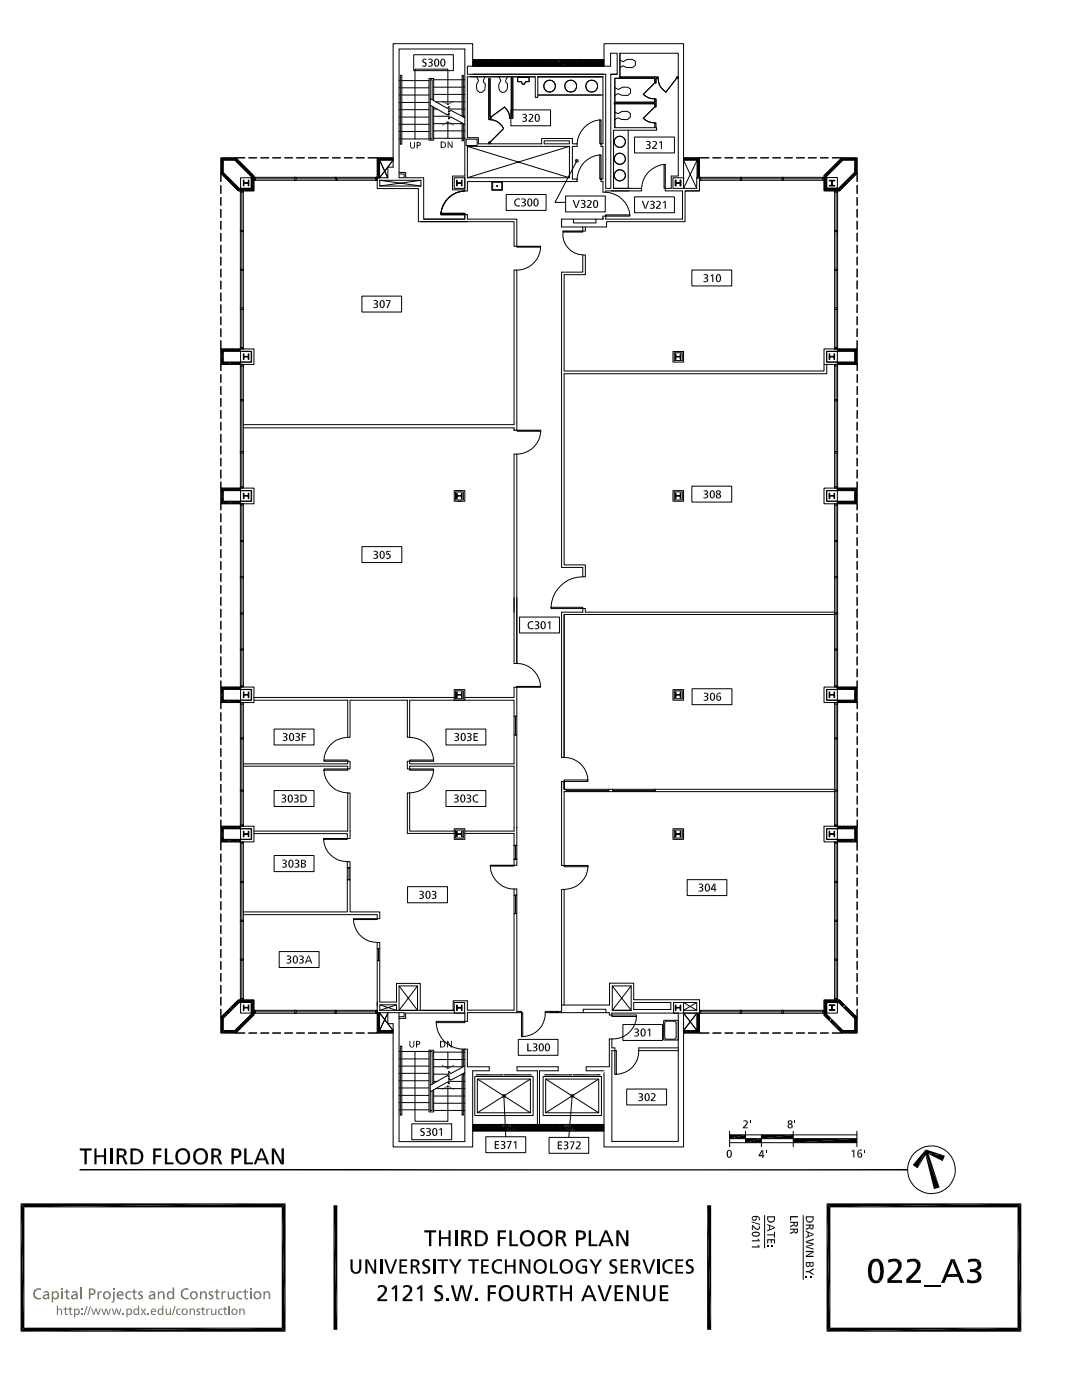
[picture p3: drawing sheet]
<svg xmlns="http://www.w3.org/2000/svg" width="216mm" height="279mm" viewBox="0 0 216 279" stroke-linecap="round" stroke-linejoin="round" font-family="sans-serif">
<g fill="none" stroke="#000" stroke-width=".2">
<path d="M79.6 19h.3M79.6 17.5h.3M79.6 16.1h.3M79.9 15h.3v13.8h-.3zM80.2 19h5.4M80.2 17.5h5.4M80.2 16.1h5.4M82.5 10.9h8v3.2h-8zM85.9 19.7l3.4 1.9 .3-.3-.1 1.1 .5-.4 2.8 1.5M86.2 19.9v-4h-.3v11.8h.3v-6.5M86.5 18.8h5.7M86.5 17.4h5.7"/>
<path d="M86.5 15.9h5.7M92.5 18.8h.3M92.5 17.4h.3M92.5 15.9h.3M93.3 13.2h28.5v-2.6h1.3v4.2h-1.2v22.8h-1v-22.8h-27.6zM93.9 15.3h12.9M94.3 12.7h26.2M94.3 12.5h26.2M94.3 11.9h26.2M94.3 14.8h26.2M94.3 13.1l.2 .1M94.3 12.8l.4 .4"/>
<path d="M94.3 12.2l.3 .3M94.3 11.9l.6 .6M94.4 12.7l.6 .5M94.6 11.9l.5 .6M94.7 12.7l.6 .5M94.8 11.9l.6 .6M95 12.7l.6 .5M95.1 15.3l.4 .7a2.03 2.03 0 0 0-.3 2l.5 .5 .6-.1 .4-.5 .1-1.2-.3-.3v-.4l.3-.7M95.1 11.9l.6 .6M95.3 12.7l.6 .5M95.4 11.9l.6 .6M95.6 12.7l.5 .5"/>
<path d="M95.7 11.9l.6 .6M95.8 12.7l.6 .5M96 11.9l.5 .6M96.1 12.7l.6 .5M96.2 11.9l.6 .6M96.4 12.7l.6 .5M96.5 11.9l.6 .6M96.7 12.7l.6 .5M96.8 11.9l.6 .6M97 12.7l.6 .5M97.1 11.9l.6 .6M97.3 12.7l.5 .5"/>
<path d="M97.4 11.9l.6 .6M97.5 15.6v8.3h.3v-.3h.2v-.3h-.2v-7.7M97.5 12.7l.6 .5M97.7 11.9l.5 .6M97.8 12.7l.6 .5M97.9 11.9l.6 .6M98.1 12.7l.6 .5M98.2 11.9l.6 .6M98.4 12.7l.6 .5M98.5 11.9l.6 .6M98.7 12.7l.5 .5M98.8 11.9l.6 .6"/>
<path d="M98.9 12.7l.6 .5M99.1 11.9l.5 .6M99.2 12.7l.6 .5M99.3 11.9l.6 .6M99.5 15.3l.4 .7a2.03 2.03 0 0 0-.2 2l.5 .5 .5-.1 .5-.5 .1-1.2-.4-.3v-.4l.4-.7M99.5 12.7l.6 .5M99.6 11.9l.6 .6M99.8 12.7l.6 .5M99.9 11.9l.6 .6M100.1 12.7l.6 .5M100.2 11.9l.6 .6M100.4 12.7l.5 .5"/>
<path d="M100.5 11.9l.5 .6M100.6 12.7l.6 .5M100.7 11.9l.6 .6M100.9 12.7l.6 .5M101 11.9l.6 .6M101.2 12.7l.6 .5M101.3 11.9l.6 .6M101.5 12.7l.6 .5M101.6 11.9l.6 .6M101.8 12.7l.5 .5M101.9 11.9l.5 .6M102 15.6v7.7h-.3v.3h.6v-8"/>
<path d="M102 15.3v8h-.3v.3h.6v-8.3M102 12.7l.6 .5M102.2 11.9l.5 .6M102.3 12.7l.6 .5M102.4 11.9l.6 .6M102.6 12.7l.6 .5M102.7 11.9l.6 .6M102.9 12.7l.6 .5M103 11.9l.5 .6M103.2 12.7l.5 .5M103.3 11.9l.5 .6M103.3 15.5h2.3v.8h-.7l-.3 .5h-.3l-.3-.5h-.7z"/>
<path d="M103.4 12.7l.6 .5M103.5 11.9l.6 .6M103.7 12.7l.6 .5M103.8 11.9l.6 .6M104 12.7l.6 .5M104.1 11.9l.6 .6M104.3 12.7l.6 .5M104.4 11.9l.5 .6M104.6 12.7l.6 .5M104.6 11.9l.6 .6M104.9 12.7l.5 .5M104.9 11.9l.6 .6"/>
<path d="M105.1 12.7l.6 .5M105.2 11.9l.6 .6M105.4 12.7l.6 .5M105.5 11.9l.6 .6M105.7 12.7l.6 .5M105.8 11.9l.5 .6M106 12.7l.6 .5M106 11.9l.6 .6M106.3 12.7l.5 .5M106.3 11.9l.6 .6M106.5 12.7l.6 .5M106.6 11.9l.6 .6"/>
<path d="M106.8 12.7l.6 .5M106.9 11.9l.6 .6M107.1 12.7l.6 .5M107.2 11.9l.6 .6M107.3 19h13M107.3 15.3h13M107.4 12.7l.5 .5M107.5 11.9l.5 .6M107.7 12.7l.5 .5M107.7 11.9l.6 .6M107.9 12.7l.6 .5M108 11.9l.6 .6"/>
<path d="M108.2 12.7l.6 .5M108.3 11.9l.6 .6M108.5 12.7l.6 .5M108.6 11.9l.6 .6M108.8 12.7l.5 .5M108.9 11.9l.5 .6M109.1 12.7l.5 .5M109.1 11.9l.6 .6M109.3 12.7l.6 .5M109.4 11.9l.6 .6M109.6 12.7l.6 .5M109.7 11.9l.6 .6"/>
<path d="M109.9 12.7l.6 .5M110 11.9l.6 .6M110.2 12.7l.5 .5M110.3 11.9l.6 .6M110.4 12.7l.6 .5M110.5 11.9l.6 .6M110.7 12.7l.6 .5M110.8 11.9l.6 .6M111 12.7l.6 .5M111.1 11.9l.6 .6M111.3 12.7l.6 .5M111.4 11.9l.6 .6"/>
<path d="M111.6 12.7l.5 .5M111.7 11.9l.6 .6M111.8 12.7l.6 .5M112 11.9l.5 .6M112.1 12.7l.6 .5M112.2 11.9l.6 .6M112.4 12.7l.6 .5M112.5 11.9l.6 .6M112.7 12.7l.6 .5M112.8 11.9l.6 .6M113 12.7l.5 .5M113.1 11.9l.6 .6"/>
<path d="M113.2 12.7l.6 .5M113.4 11.9l.5 .6M113.5 12.7l.6 .5M113.6 11.9l.6 .6M113.8 12.7l.6 .5M113.9 11.9l.6 .6M114.1 12.7l.6 .5M114.2 11.9l.6 .6M114.4 12.7l.6 .5M114.5 11.9l.6 .6M114.7 12.7l.5 .5M114.8 11.9l.6 .6"/>
<path d="M114.9 12.7l.6 .5M115.1 11.9l.5 .6M115.2 12.7l.6 .5M115.3 11.9l.6 .6M115.5 12.7l.6 .5M115.6 11.9l.6 .6M115.8 12.7l.6 .5M115.9 11.9l.6 .6M116.1 12.7l.5 .5M116.2 11.9l.6 .6M116.3 12.7l.6 .5M116.5 11.9l.5 .6"/>
<path d="M116.6 12.7l.6 .5M116.7 11.9l.6 .6M116.9 12.7l.6 .5M117 11.9l.6 .6M117.2 12.7l.6 .5M117.3 11.9l.6 .6M117.5 12.7l.6 .5M117.6 11.9l.6 .6M117.8 12.7l.5 .5M117.9 11.9l.5 .6M118 12.7l.6 .5M118.1 11.9l.6 .6"/>
<path d="M118.3 12.7l.6 .5M118.4 11.9l.6 .6M118.6 12.7l.6 .5M118.7 11.9l.6 .6M118.9 12.7l.6 .5M119 11.9l.5 .6M119.2 12.7l.5 .5M119.3 11.9l.5 .6M119.4 12.7l.6 .5M119.5 11.9l.6 .6M119.7 12.7l.6 .5M119.8 11.9l.6 .6"/>
<path d="M120 12.7l.5 .5M120.1 11.9l.4 .4M120.3 12.7l.2 .2M120.3 15.3v13.4h-.6v-4.8h.2v5.3h.4v6.5h-.6v-4.8h.2v5.3h.4v2.2h.6M120.3 15.3h-13v4.1h-.5v-4.1h-13.5v12.2h2.2v1.2h12.6v-1.1h6.1v1.1h.9M120.4 11.9l.1 .2M121.9 14.8h1.2M122.8 17.5l.6 .4 .8-.5h1.1l.5 .4v.8l-.5 .5-1.3-.1-.7-.3-.5 .3M123.7 10.6h11.6v24.5h-1.4v2.5h-1.1v.5h3.4v5.6h-15.3v-.8M123.7 10.6v5h-1v9.9h8.3v.5h-8.6v11.6M123.7 10.6v5h-1v9.9M123.7 12l.6 .3 .8-.4h1.1l.6 .3v.8l-.6 .5h-1.2l-.7-.4-.6 .4"/>
<path d="M123.7 15.4h7.6v.2h-.4v1h-.3v-1h-6.9M130.6 16.6l-2.2 2.2a3.2 3.2 0 0 0 2.2 .9M131.3 15.6a3 3 0 0 0 1.6 2.8l2.1-2.8M135.3 15.4h-.3v.2h.3M44.1 31.5h3l3.6 3.6v3h-3.2l-3.4-3.5zM44.1 34.6v1.6M44.1 37v1.6M44.1 39.4v1.6M44.3 31.5l-.2 .2M44.5 32h2.4l3.3 3.3v2.3h-2.5l-3.2-3.2zM44.5 34.3l-.3 .4M44.5 34l-.4 .5"/>
<path d="M44.5 33.7l-.4 .5M44.5 33.5l-.4 .5M44.5 33.2l-.4 .5M44.5 32.9l-.4 .5M44.5 32.6l-.4 .5M44.5 32.3l-.4 .6M44.5 32.1l-.4 .5M44.6 31.5l-.5 .5M44.6 34.5l-.3 .3M44.8 34.6l-.4 .4M44.8 31.5l-.7 .8M44.9 34.8l-.3 .3"/>
<path d="M45 34.9l-.3 .4M45.1 31.5l-.5 .5M45.2 35.1l-.3 .3M45.3 35.2l-.3 .4M45.4 31.5l-.5 .5M45.5 35.3l-.4 .4M45.6 35.5l-.3 .3M45.7 31.5l-.5 .5M45.8 35.6l-.4 .3M45.9 35.8l-.3 .3M46 31.5l-.5 .5M46.1 35.9l-.4 .3"/>
<path d="M46.2 36l-.4 .4M46.2 31.5l-.4 .5M46.3 36.2l-.3 .3M46.4 36.3l-.3 .4M46.5 31.5l-.4 .5M46.6 36.4l-.3 .4M46.7 36.6l-.3 .4M46.8 31.5l-.5 .5M46.9 36.7l-.4 .4M47 36.9l-.3 .3M47.2 37l-.4 .4M47.2 31.6l-.3 .4"/>
<path d="M47.3 37.2l-.4 .3M47.3 31.8l-.3 .3M47.5 37.3l-.4 .3M47.5 31.9l-.3 .4M47.6 37.5l-.4 .3M47.6 32l-.3 .4M47.7 37.6l-.3 .3M47.8 32.2l-.4 .4M47.9 32.3l-.3 .4M48 38.1h.6v.3h-.6zM48 38.1v31.5M48 35.5h2.1v2.1h-2.1z"/>
<path d="M48 37.6l-.5 .5M48 32.5l-.3 .3M48.2 32.6l-.4 .4M48.3 37.6l-.5 .5M48.3 38.4v7.6M48.3 32.8l-.3 .3M48.5 32.9l-.4 .3M48.6 35.9h.1v.5h.8v-.5h.2v1.2h-.2v-.5h-.8v.5h-.1zM48.6 38.1v31.5v-.2h-.6v.2h.6M48.6 37.6l-.6 .5M48.6 33.1l-.3 .3M48.8 33.2l-.4 .3"/>
<path d="M48.9 31.5h-1.8l-.5 .5M48.9 37.6l-.6 .5M48.9 33.3l-.3 .4M49 33.5l-.3 .3M49.1 37.6l-.5 .5M49.2 33.6l-.3 .4M49.3 33.7l-.3 .4M49.4 37.6l-.5 .5M49.4 33.9l-.3 .3M49.6 34l-.3 .4M49.7 31.5h1.5M49.7 37.6l-.5 .5"/>
<path d="M49.7 34.2l-.3 .3M49.9 34.3l-.4 .3M50 37.6l-.6 .5M50 34.5l-.3 .3M50.2 34.6l-.4 .3M50.3 34.7l-.3 .4M50.4 34.9l-.3 .3M50.6 35l-.4 .4M50.7 35.5h.2v.5h-.2v-.5h.2v.5h-.2zM50.7 35.4h.2v.6h-.2v-.6h.2v.6h-.2zM50.7 35.4h24.6v.6h-24.6M50.7 38l-.1 .1"/>
<path d="M50.7 37.7l-.4 .4M50.7 37.5l-.7 .6M50.7 37.2l-1 .9M50.7 36.9l-.5 .5M50.7 36.6l-.5 .5M50.7 36.3l-.5 .5M50.7 36.1l-.5 .5M50.7 35.8l-.5 .5M50.7 35.5l-.5 .5M50.7 35.2l-.5 .5M50.9 35.7h7.9M52 31.5h1.6"/>
<path d="M54.4 31.5h1.6M56.8 31.5h1.6M58.8 35.4h.3v.6h-.3zM59.1 35.7h7.7M59.2 31.5h1.5M61.6 31.5h1.6M63.9 31.5h1.6M66.3 31.5h1.6M66.8 35.4h.3l.2 .6h-.2zM67.1 35.7h7.9M68.7 31.5h1.6M71.1 31.5h1.6"/>
<path d="M73.4 31.5h1.9l.5 .5M75 35.4h.3v.6h-.3v-.6h.3v.6h-.3zM75.3 35.5v2.1h8.2v6.6h9.8M75.3 35.1l.3 .4M75.3 35.4l.1 .1M75.3 31.8l.4 .4M75.3 32l.4 .5M75.3 32.3l.4 .5M75.3 32.6l.4 .5M75.3 32.9l.4 .5M75.3 33.1l.4 .6M75.3 33.4l.4 .5"/>
<path d="M75.3 33.7l.4 .5M75.3 34l.4 .5M75.3 34.3l.4 .5M75.3 34.5l.4 .6M75.3 34.8l.4 .5M75.6 31.5l.4 .5M75.7 32l1.7 3.5M75.8 36v1.1h8.2M75.8 36h8.2M75.8 36l8.2 1.1M75.9 31.5l.4 .5M76.1 31.5l.5 .5"/>
<path d="M76.4 31.5l.5 .5M76.7 31.5l.5 .5M77 31.5l.5 .5M77.3 31.5l.4 .5M77.4 35.5v-2.1h1v-24.7h15.9v4.5h26.2v-4.5h15.9v27.3M77.4 35.5h-1.7l2.7-3.5h-2.7v3.5h-.4M77.5 31.5l.5 .5M77.8 31.5l.5 .5M78.1 31.5l.3 .3M78.4 31.5v.1M78.4 31.5h-3.1v4M79.6 34.7h1v.8h-1z"/>
<path d="M79.6 27.7h.3M79.6 26.2h.3M79.6 24.8h.3M79.6 23.4h.3M79.6 21.9h.3M79.6 20.4h.3M80.2 27.7h5.4M80.2 26.2h5.4M80.2 24.8h5.4M80.2 23.4h5.4M80.2 21.9h5.4M80.2 20.4h5.4"/>
<path d="M84 36v1.1M84 36l-8.2 1.1M85.9 21l3.4 1.9 .3-.3-.1 1.1 .5-.4 2.8 1.5M86.5 20.1v-4.4h-.9v12.3h.9v-6.6M86.5 27.6h5.7M86.5 26.1h5.7M86.5 24.7h5.7M86.5 23.2h3.1M86.5 21.8h.7M87 20.3h5.2M89.4 20.9v-7.1h-6.6v13.9M89.4 24.3v3.3"/>
<path d="M89.6 21.8h2.6M90.6 35.5h2.2v2.1h-2.2zM91.1 35.9h.1v.5h.9v-.5h.1v1.2h-.1v-.5h-.9v.5h-.1zM92.2 23.2v-8.2h.3v8.4M92.2 24.6v3.5h.3v-3.4M92.5 27.6h.3M92.5 26.1h.3M92.5 23.2h.3M92.5 21.8h.3M92.5 20.3h.3M92.8 38.1a5 5 0 0 0-4.8 4.5M92.8 38.1v-.2h-2.5v-2.8h2.5v-25.3h-13.2v24.6h1.3v1.1h3.6v8.2h8.3"/>
<path d="M92.8 35.5v2.1M93 27.8h2.2v1.2h-2.2zM93.3 29.2h20.3v6.3h-20.3M93.3 29.2l20.3 6.3M93.3 29.2v6.3M97.5 28.7v-.3h.3v.3M97.8 23.9a3.1 3.1 0 0 1 2.7 1.8l-2.7 2.7M98 23.3l2.7-1.9 .9 1.2 .1 .7M98.1 36.2h2.1v1.8h-2.1zM98.3 36.4h1.8v1.4h-1.8zM99.1 37h.2v.2h-.2zM101 38.8h8v3.2h-8z"/>
<path d="M101.9 21.9h8v3.2h-8zM108.6 28.1h5v.6h-5zM112.9 39.1h7.9v3.2h-7.9zM113.6 29.2l-20.3 6.3M115.1 32.1l-4.4 8.3h2.2M115.1 35.7v.5h-21.8v1.9h-.5M115.1 28.7v.5h-.9v6.5h.9M119.7 30.9a5 5 0 0 0-4.6 4.8M119.7 23.9a5.1 5.1 0 0 0-4.6 4.8M120.9 38.4a5.1 5.1 0 0 1 4.8 4.5M122.4 37.6h5.6v.5h-6M122.4 37.6h3.3"/>
<path d="M122.5 20.7h8.1v.6h.3v-1.6h-.3v.7h-7.9h7.9v-.7h.3v1.6h-.3v-.6h-7.9M122.7 22.4l.6 .3 .8-.5h1.1l.6 .4v.8l-.6 .5-1.2-.1-.7-.3-.6 .4M125.3 26v11.6M125.5 38.1h-4.6v.3M126.6 27.3h8v3.2h-8zM126.6 39.3h8v3.2h-8zM130.6 21.3l-2.2 2.3a3.2 3.2 0 0 0 2.2 .9M130.6 25.5v-1h.3v1M132.5 32.8h.3v4.8h-.3zM132.5 32.8a5 5 0 0 0-4.5 4.8M134.3 35.5h2.1v2.1h-2.1zM134.7 35.9h.2v.5h.8v-.5h.1v1.2h-.1v-.5h-.8v.5h-.2z"/>
<path d="M136.4 31.5h3.2v4M136.4 31.7l.3 .3M136.5 31.5l.4 .5M136.7 31.5l.5 .5M137 31.5l.5 .5M137.3 31.5l.5 .5M137.6 31.5l.4 .5M137.9 31.5l.4 .5M138.1 31.5l.5 .5M138.4 31.5l.5 .5M138.7 31.5l.9 .8M139 31.5l.6 .6"/>
<path d="M139.1 35.2l.3 .3M139.1 35.5v-3.5h-2.7l2.6 5.6M139.1 35l.5 .4M139.1 34.7l.5 .4M139.1 34.4l.5 .5M139.1 34.1l.5 .5M139.1 33.8l.5 .5M139.1 33.6l.5 .4M139.1 33.3l.5 .4M139.1 33l.5 .5M139.1 32.7l.5 .5M139.1 32.4l.5 .5"/>
<path d="M139.1 32.1l.5 .5M139.1 32l-2.7 5.6h2.6M139.3 31.5l.3 .3M139.5 31.5h2M139.6 35.4h.2v.6h-.2zM139.6 35.5v2.6h-2.9M139.6 36v2.1h-2.9v6.1h-15.7v1.1h-8.9v-1.6h8.2v-.6h.6M139.6 35.5h-.6v2.1M139.8 36h24.4M139.8 35.4h24.4M139.8 35.7h7.9M142.2 31.5h1.6"/>
<path d="M144.7 31.5h1.5M147 31.5h1.6M147.7 35.4h.3v.6h-.3zM148 35.7h8M149.4 31.5h1.6M151.8 31.5h1.6M154.2 31.5h1.5M156 35.4h.3v.6h-.3zM156.3 35.7h7.9M156.5 31.5h1.6M158.9 31.5h1.6M161.3 31.5h1.6"/>
<path d="M163.7 31.5h1.6M164.2 35.4h.2v.6h-.2zM164.4 35l3.6-3.5h3v3.1l-3.5 3.5h-3.1zM164.4 37.8l.3 .3M164.4 37.6l.6 .5M164.4 37.3l.8 .8M164.4 37l.5 .5M164.4 36.7l.5 .6M164.4 36.4l.5 .6M164.4 36.2l.5 .5M164.4 35.9l.5 .5M164.4 35.6l.5 .5"/>
<path d="M164.4 35.3l.5 .6M164.4 35.1l.5 .5M164.5 34.9l.4 .4M164.7 34.8l.4 .3M164.8 34.6l.4 .4M164.9 35.2l3.3-3.2h2.4v2.4l-3.3 3.2h-2.4zM165 35.4h2.1v2.1h-2.1zM165 34.5l.3 .3M165 37.6l.5 .5M165.1 34.3l.4 .4M165.3 34.2l.3 .3M165.3 37.6l.5 .5"/>
<path d="M165.4 34.1l.3 .3M165.5 36h1.1v.1h-.5v.9h.5v.1h-1.1v-.1h.4v-.9h-.4zM165.6 37.6l.5 .5M165.6 33.9l.3 .3M165.7 33.8l.3 .3M165.8 33.7l.4 .3M165.9 37.6l.5 .5M166 33.5l.3 .3M166.1 31.5h1.9M166.1 37.6l.5 .5M166.1 33.4l.4 .3M166.2 33.2l.4 .4"/>
<path d="M166.4 37.6l.5 .5M166.4 33.1l.3 .3M166.5 38.1h.6v.3h-.6zM166.5 38.1v31.5v-.2h.6v.2h-.6M166.5 32.9l.4 .4M166.7 32.8l.3 .3M166.7 37.6l.5 .5M166.8 32.6l.3 .4M166.8 38.4v7.6M167 37.6l.5 .5M167 32.5l.3 .4M167.1 32.4l.3 .3"/>
<path d="M167.1 38.1v32M167.2 32.2l.4 .4M167.3 37.6l.3 .4M167.4 32.1l.3 .3M167.4 37.5l.4 .3M167.5 32l.4 .3M167.6 37.3l.3 .4M167.6 31.8l.4 .3M167.7 37.2l.4 .3M167.8 31.7l.3 .3M167.9 37.1l.3 .3M167.9 31.5l.5 .5"/>
<path d="M168 36.9l.4 .4M168.1 36.8l.4 .3M168.2 31.5l.5 .5M168.3 36.7l.3 .3M168.4 36.5l.4 .4M168.4 31.5l.6 .5M168.6 36.4l.3 .3M168.7 36.2l.3 .4M168.7 31.5l.5 .5M168.8 36.1l.4 .3M169 35.9l.3 .4M169 31.5l.5 .5"/>
<path d="M169.1 35.8l.4 .4M169.2 35.7l.4 .3M169.3 31.5l.5 .5M169.4 35.5l.4 .4M169.5 35.4l.4 .3M169.6 31.5l.5 .5M169.7 35.3l.3 .3M169.8 35.1l.4 .3M169.8 31.5l.5 .5M170 35l.3 .3M170.1 34.8l.3 .4M170.1 31.5l.9 .9"/>
<path d="M170.3 34.7l.3 .3M170.4 34.5l.3 .4M170.4 31.5l.6 .6M170.5 34.4l.4 .4M170.6 34.2l.4 .4v1.6M170.6 33.9l.4 .5M170.6 33.6l.4 .5M170.6 33.3l.4 .5M170.6 33.1l.4 .4M170.6 32.8l.4 .4M170.6 32.5l.4 .5M170.6 32.2l.4 .5"/>
<path d="M170.7 31.5l.3 .3M171 31.5h.1M171 37v1.6M171 39.4v1.6M44.1 41.8v1.6M44.1 44.2v1.6M44.1 46.6v1.5M44.1 48.9v1.6M44.1 51.3v1.6M44.1 53.7v1.6M44.1 56.1v1.6M44.1 58.5v1.6"/>
<path d="M48 46h.6v.2h-.6zM48 53.7h.6v.3h-.6zM48.3 46.2v7.5M48.3 54v7.5M72.2 59.1h7.9v3.2h-7.9zM84.5 43.7h8.3M88 42.6h4.8v.2h-4.8zM92.8 43.7v-.9h.5v.9h9.8v5.4h-.5v-4.9h-9.4M103.1 49.1h4.8v.2h-4.8zM107.9 49.3a4.8 4.8 0 0 1-4.8 4.6M112.3 46.1h4v.2h-4zM112.4 46.3a4.1 4.1 0 0 0 3.9 4.6"/>
<path d="M114.4 43.7v.8h4.5v-.8M116.3 50.9v3.4h-4.2v58.9h4.2v1.9M116.3 50.9h.5v3.9h-4.2v19.2h51.8v-1.3M116.3 45.3v.8h.5v-.8M120.9 42.9h4.8v.2h-4.8zM138 53.9h8v3.2h-8zM166.5 46h.6v.2h-.6zM166.5 53.7h.6v.3h-.6zM166.8 46.2v7.5M166.8 54v7.5M171 41.8v1.5M171 44.2v1.6"/>
<path d="M171 46.5v1.6M171 48.9v1.6M171 51.3v1.6M171 53.7v1.6M171 56v1.7M171 58.5v1.5M44.1 69.6h6.6v3.1h-6.6zM44.1 71l.4 .5M44.1 60.8v1.6M44.1 63.2v1.6M44.1 65.6v1.6M44.1 68v1.6"/>
<path d="M44.1 72.7v1.3M44.1 74.8v1.5M44.1 77.1v1.6M44.1 79.5v1.6M44.1 72.7h.1M44.1 72.4l.3 .3M44.1 72.1l.6 .6M44.1 71.8l.9 .9M44.1 71.5l.4 .6M44.1 71.2l.4 .6M44.1 70.7l.4 .5M44.1 70.4l.4 .5"/>
<path d="M44.1 70.1l.4 .6M44.1 69.9l.4 .5M44.1 69.6l.5 .5M44.4 69.6l.5 .5M44.5 70.1h5.7v2.2h-5.7zM44.7 69.6l.4 .5M44.7 72.3l.6 .4M45 69.6l.4 .5M45 72.3l.5 .4M45.2 69.6l.5 .5M45.3 72.3l.5 .4M45.5 69.6l.5 .5"/>
<path d="M45.6 72.3l.5 .4M45.8 69.6l.5 .5M45.9 72.3l.5 .4M46.1 69.6l.4 .5M46.2 72.3l.5 .4M46.4 69.6l.4 .5M46.4 72.3l.5 .4M46.6 69.6l.5 .5M46.7 72.3l.5 .4M46.9 69.6l.5 .5M47 72.3l.5 .4M47.2 69.6l.5 .5"/>
<path d="M47.3 72.3l.5 .4M47.5 69.6l.5 .5M47.6 72.3l.4 .4v-.4M47.8 69.6l.2 .3M47.8 72.3l.2 .1M48 61.5h.6v.3h-.6zM48 79.8h.6v.2h-.6zM48 72.7v24.5M48 70.1h2.1v2.2h-2.1zM48.3 61.8v7.6M48.3 73v6.8M48.6 70.6h.1v.5h.8v-.5h.2v1.2h-.2v-.6h-.8v.6h-.1z"/>
<path d="M48.6 72.7h-.6v.3h.6v-.3v24.5M134.3 70.1h2.1v2.2h-2.1zM134.5 70.4h1.6v1.6h-1.6zM134.7 70.6h.2v.5h.8v-.5h.1v1.2h-.1v-.6h-.8v.6h-.2zM164.4 69.6h6.6v3.1h-6.6zM164.9 70.1h5.7v2.2h-5.7zM165 70.1h2.1v2.2h-2.1zM165 72.7v1.9h-52.4v38.1h4.2v2.4h-.5M165.4 70.6h.2v.5h.8v-.5h.1v1.2h-.1v-.6h-.8v.6h-.2zM166.5 69.4h.6v.2h-.6zM166.5 61.5h.6v.3h-.6zM166.5 79.8h.6v.2h-.6z"/>
<path d="M166.5 72.7h.6v.3h-.6v-.3v24.5M166.8 61.8v7.6M166.8 73v6.8M167.1 72.5l.2 .2M167.1 70l.1 .1M167.1 69.7l.4 .4M167.3 69.6l.5 .5M167.4 72.3l.5 .4M167.6 69.6l.5 .5M167.6 72.7l-.5-.4v24.9M167.7 72.3l.4 .4M167.9 69.6l.4 .5"/>
<path d="M168 72.3l.4 .4M168.1 69.6l.5 .5M168.2 72.3l.5 .4M168.4 69.6l.5 .5M168.5 72.3l.5 .4M168.7 69.6l.5 .5M168.8 72.3l.5 .4M169 69.6l.5 .5M169.1 72.3l.4 .4M169.2 69.6l.6 .5M169.4 72.3l.4 .4M169.5 69.6l.5 .5"/>
<path d="M169.6 72.3l.5 .4M169.8 69.6l.5 .5M169.9 72.3l.5 .4M170.1 69.6l1 1M170.2 72.3l.5 .4M170.4 69.6l.7 .7M170.5 72.3l.5 .4v1.3M170.6 72.1l.5 .5M170.6 71.8l.5 .5M170.6 71.5l.5 .5M170.6 71.2l.5 .5M170.6 70.9l.5 .5"/>
<path d="M170.6 70.7l.5 .4M170.6 70.4l.5 .5M170.6 69.6l.5 .4M170.9 69.6l.2 .1M171 60.8v1.6M171 63.2v1.6M171 65.6v1.6M171 68v1.6M171 74.8v1.5M171 77.1v1.6M171 79.5v1.6M171.1 72.7v1.3"/>
<path d="M171.1 74.8v1.5M171.1 77.1v1.6M171.1 79.5v1.6M44.1 97.4h6.6v3.1h-6.6zM44.1 98.8l.4 .5M44.1 81.9v1.6M44.1 84.3v1.6M44.1 86.7v1.6M44.1 89v1.6M44.1 91.4v1.6M44.1 93.8v1.6M44.1 96.2v1.2"/>
<path d="M44.1 99.9l.6 .6M44.1 99.6l.9 .9M44.1 99.4l.4 .4M44.1 99.1l.4 .5M44.1 98.5l.4 .5M44.1 98.2l.4 .5M44.1 97.9l.4 .5M44.1 97.7l.4 .4M44.1 97.4l.5 .5M44.4 97.4l.5 .5M44.5 97.9h5.7v2.1h-5.7zM44.7 97.4l.4 .5"/>
<path d="M45 97.4l.4 .5M45.2 97.4l.5 .5M45.5 97.4l.5 .5M45.8 97.4l.5 .5M46.1 97.4l.4 .5M46.4 97.4l.4 .5M46.6 97.4l.5 .5M46.9 97.4l.5 .5M47.2 97.4l.5 .5M47.5 97.4l.5 .5M47.8 97.4l.2 .3M48 97.2h.6v.2h-.6z"/>
<path d="M48 90.1h.6v.3h-.6zM48 97.9h2.1v2.1h-2.1zM48 97.4v.5M48.3 80v10.1M48.3 90.4v6.8M48.6 98.4h.1v.5h.8v-.5h.2v1.1h-.2v-.5h-.8v.5h-.1zM48.6 84.8h54v-30.9h.5v32h-.5v-.5h-54M90.9 98.2h1.6v1.6h-1.6zM91.1 98.4h.1v.5h.9v-.5h.1v1.1h-.1v-.5h-.9v.5h-.1zM91.4 97.9h1.4v2.1h-1.4M92 97.9h-1.4v2.1h1.4M103.1 90.6v41.8"/>
<path d="M103.1 90.6h-.5v41.8h.5M103.2 85.9h4.7v.2h-4.7zM107.9 86.1a4.8 4.8 0 0 1-4.8 4.5M134.3 97.9h2.1v2.1h-2.1zM134.5 98.2h1.6v1.6h-1.6zM134.7 98.4h.2v.5h.8v-.5h.1v1.1h-.1v-.5h-.8v.5h-.2zM138 97h8v3.2h-8zM164.4 97.4h6.6v3.1h-6.6zM164.9 97.9h5.7v2.1h-5.7zM165 97.9h2.1v2.1h-2.1zM165.4 98.4h.2v.5h.8v-.5h.1v1.1h-.1v-.5h-.8v.5h-.2zM166.5 97.2h.6v.2h-.6z"/>
<path d="M166.5 90.1h.6v.3h-.6zM166.8 80v10.1M166.8 90.4v6.8M167.1 97.7l.1 .2M167.1 97.5l.4 .4M167.1 97.4v.5M167.3 97.4l.5 .5M167.6 97.4l.5 .5M167.9 97.4l.4 .5M168.1 97.4l.5 .5M168.4 97.4l.5 .5M168.7 97.4l.5 .5"/>
<path d="M169 97.4l.5 .5M169.2 97.4l.5 .5M169.5 97.4l.5 .5M169.8 97.4l.5 .5M170.1 97.4l.9 1M170.4 97.4l.6 .7M170.6 99.8l.4 .5M170.6 99.6l.4 .4M170.6 99.3l.4 .5M170.6 99l.4 .5M170.6 98.7l.4 .5M170.6 98.4l.4 .5"/>
<path d="M170.6 98.2l.4 .4M170.6 97.4l.4 .4M170.9 97.4l.1 .1M171 81.9v1.6l.1-1.6M171 84.3v1.6M171 86.7v1.6M171 89v1.6M171 91.4v1.6M171 93.8v1.6M171 96.2v1.2M44.1 100.5v1.3M44.1 102.5v1.6"/>
<path d="M44.1 104.9v1.6M44.1 107.3v1.6M44.1 109.7v1.6M44.1 112.1v1.6M44.1 114.5v1.5M44.1 116.8v1.6M44.1 119.2v1.6M44.1 100.5h.1M44.1 100.2l.3 .3M44.7 100l.6 .5M45 100l.5 .5M45.3 100l.5 .5"/>
<path d="M45.6 100l.5 .5M45.9 100l.5 .5M46.2 100l.5 .5M46.4 100l.5 .5M46.7 100l.5 .5M47 100l.5 .5M47.3 100l.5 .5M47.6 100l.4 .5v-.5M47.8 100l.2 .2M48 115.1h.6v.3h-.6zM48 107.9h.6v.2h-.6zM48 100.8v36.1"/>
<path d="M48.3 100.8v7.1M48.3 108.1v7M48.3 115.4v6.9M48.6 100.8h-.6v-.3h.6v36.4M72.2 109.1h8v3.2h-8zM116.3 115.1a6.4 6.4 0 0 0-6.4 6.1M166.5 115.1h.6v.3h-.6zM166.5 107.9h.6v.2h-.6zM166.5 100.8h.6v-.3h-.6v36.4M166.8 100.8v7.1M166.8 108.1v7M166.8 115.4v6.9"/>
<path d="M167.1 100.3l.2 .2M167.1 100.5v-.5l.5 .5M167.1 100.8v36.1M167.4 100l.5 .5M167.7 100l.4 .5M167.9 100l.5 .5M168.2 100l.5 .5M168.5 100l.5 .5M168.8 100l.5 .5M169.1 100l.4 .5M169.4 100l.4 .5M169.6 100l.5 .5"/>
<path d="M169.9 100l.5 .5M170.2 100l.5 .5M170.5 100l.4 .5M171 100.5v1.3M171 102.5v1.6M171 104.9v1.6M171 107.3v1.6M171 109.7v1.6M171 112.1v1.6M171 114.5v1.5M171 116.8v1.6M171 119.2v1.6"/>
<path d="M44.1 137.1h6.6v3.1h-6.6zM44.1 138.6l.4 .5M44.1 138.3l.4 .6M44.1 121.6v1.6M44.1 124v1.6M44.1 126.4v1.5M44.1 128.7v1.6M44.1 131.1v1.6M44.1 133.5v1.6M44.1 135.9v1.2M44.1 139.7l.4 .5M44.1 139.5l.7 .7"/>
<path d="M44.1 139.2l.4 .5M44.1 138.9l.4 .5M44.1 138.1l.4 .5M44.1 137.8l.4 .5M44.1 137.5l.4 .5M44.1 137.2l.4 .5M44.2 137.1l.5 .5M44.5 137.1l.5 .5M44.5 137.6h5.7v2.1h-5.7zM44.6 139.7l.5 .5M44.8 137.1l.5 .5M44.9 139.7l.4 .5"/>
<path d="M45 137.1l.6 .5M45.2 139.7l.4 .5M45.3 137.1l.5 .5M45.4 139.7l.5 .5M45.6 137.1l.5 .5M45.7 139.7l.5 .5M45.9 137.1l.5 .5M46 139.7l.5 .5M46.2 137.1l.5 .5M46.3 139.7l.5 .5M46.4 137.1l.5 .5M46.6 139.7l.4 .5"/>
<path d="M46.7 137.1l.5 .5M46.9 139.7l.4 .5M47 137.1l.5 .5M47.1 139.7l.5 .5M47.3 137.1l.5 .5M47.4 139.7l.5 .5M47.6 137.1l.4 .4M47.7 139.7l.3 .4M47.9 137.1l.1 .2M48 136.9h.6v.2h-.6zM48 129.5h.6v.3h-.6zM48 122.3h.6v.3h-.6z"/>
<path d="M48 139.7v.1M48 137.6h2.1v2.1h-2.1zM48 137.1v.5M48 139.7v.5M48.3 122.6v6.9M48.3 129.8v7.1M48.6 138.1h.1v.5h.8v-.5h.2v1.1h-.2v-.5h-.8v.5h-.1zM50.7 139.7h18.7v7.5h.4v-7.5h11.5v7.5h.4v-7.5h20.9v12.7h-20.9v-.5h-.4v1.6h.4v-.6h20.9v13h-9.8M50.7 139.2h39.9M90.6 137.6h2.2v2.1h-2.2zM90.9 137.9h1.6v1.5h-1.6zM91.1 138.1h.1v.5h.9v-.5h.1v1.1h-.1v-.5h-.9v.5h-.1z"/>
<path d="M92.8 139.2h9.8v-2h.5v-.2h4.8v.2h-4.8v35.5h-.5v-6.4h-9.8M103.1 132.4a4.7 4.7 0 0 1 4.8 4.6M103.7 123.1h7.9v3.2h-7.9zM109.9 121.2h6.4v.3h-6.4zM112.6 122.7v28.5M134.3 137.6h2.1v2.1h-2.1zM134.5 137.9h1.6v1.5h-1.6zM134.7 138.1h.2v.5h.8v-.5h.1v1.1h-.1v-.5h-.8v.5h-.2zM138.1 137.5h7.9v3.1h-7.9zM164.4 137.1h6.6v3.1h-6.6zM164.9 137.6h5.7v2.1h-5.7zM165 137.6h2.1v2.1h-2.1z"/>
<path d="M165.4 138.1h.2v.5h.8v-.5h.1v1.1h-.1v-.5h-.8v.5h-.2zM166.5 136.9h.6v.2h-.6zM166.5 129.5h.6v.3h-.6zM166.5 122.3h.6v.3h-.6zM166.5 122.2h-49.7v-.7h-.5v.7h-4.2v29h.5v-28.6h53.9M166.8 122.6v6.9M166.8 129.8v7.1M167.1 139.7v.5M167.1 139.9l.3 .3M167.1 137.3l.2 .3M167.1 137.6v-.5l.5 .5M167.2 139.7l.5 .5"/>
<path d="M167.4 137.1l.5 .5M167.5 139.7l.5 .5M167.7 137.1l.4 .5M167.8 139.7l.5 .5M168 137.1l.4 .5M168.1 139.7l.5 .5M168.2 137.1l.5 .5M168.4 139.7l.4 .5M168.5 137.1l.5 .5M168.6 139.7l.5 .5M168.8 137.1l.5 .5M168.9 139.7l.5 .5"/>
<path d="M169.1 137.1l.5 .5M169.2 139.7l.5 .5M169.4 137.1l.4 .5M169.5 139.7l.5 .5M169.7 137.1l.4 .5M169.8 139.7l.4 .5M169.9 137.1l.5 .5M170.1 139.7l.4 .5M170.2 137.1l.8 .9M170.3 139.7l.5 .5M170.5 137.1l.5 .6M170.6 139.7l.4 .5v1.2"/>
<path d="M170.6 139.4l.4 .5M170.6 139.1l.4 .5M170.6 138.9l.4 .5M170.6 138.6l.4 .5M170.6 138.3l.4 .5M170.6 138l.4 .5M170.6 137.7l.4 .5M170.8 137.1l.2 .3M171 121.6v1.6M171 124v1.6M171 126.4v1.5M171 128.7v1.6"/>
<path d="M171 131.1v1.6M171 133.5v1.6M171 135.9v1.2M44.1 140.2v1.2M44.1 142.2v1.6M44.1 144.6v1.6M44.1 147v1.6M44.1 149.4v1.6M44.1 151.8v1.6M44.1 154.1v1.6M44.1 156.5v1.6M44.1 158.9v1.6"/>
<path d="M44.1 140l.1 .2M48 140.2h.6v.3h-.6zM48 147.2h.6v.3h-.6zM48 157.6h.6v.3h-.6zM48 140.5v24.4M48.3 140.5v6.7M48.3 147.5v10.1M48.3 157.9v6.7M48.6 140.5v24.4v-.3h-.6v.3h.6M48.6 152.4h20.8v-.5h.4v1.6h-.4v-.6h-20.8M54.7 157.8h8v3.2h-8zM54.7 145.5h8v3.2h-8z"/>
<path d="M64.6 151.7h4.8v.2h-4.8zM64.6 153.7v-.2h4.8v.2h-4.8a4.8 4.8 0 0 0 4.8 4.5M69.4 147.2a4.8 4.8 0 0 0-4.8 4.5M81.7 153.5h4.8v.2h-4.8zM81.7 147.2a4.8 4.8 0 0 1 4.8 4.5h-4.8v.2h4.8v-.2M86.5 153.7a4.8 4.8 0 0 1-4.8 4.5M89 157.8h7.9v3.2h-7.9zM89 145.5h7.9v3.2h-7.9zM102.6 146.7h.5M102.6 142.9h.5M102.9 142.9v3.8M112.1 156h.5v1.5h.4v.5h-.4v14.7h-.5z"/>
<path d="M112.1 151.2a4.7 4.7 0 0 1 5.2 4.5h-4.7v.3h4.7v-.3M113 157.5h8.5M113 157.8h8.5M113 158h8.5M121.5 157.5h.8v.5h-.8zM122.3 157.5h44.2M122.3 157.8h8.4M122.3 158h8.4M130.7 157.5v.5h35.8M166.5 140.2h.6v.3h-.6zM166.5 147.2h.6v.3h-.6zM166.5 157.6h.6v.3h-.6z"/>
<path d="M166.5 140.5v24.4v-.3h.6v.3h-.6M166.8 140.5v6.7M166.8 147.5v10.1M166.8 157.9v6.7M167.1 140.5v24.9M171 142.2v1.6M171 144.6v1.6M171 147v1.6M171 149.4v1.6M171 151.8v1.6M171 154.1v1.6M171 156.5v1.6"/>
<path d="M171 158.9v1.6M171.1 140.2v1.2M171.1 142.2v1.6M171.1 144.6v1.6M171.1 147v1.6M171.1 149.4v1.6M171.1 151.8v1.6M171.1 154.1v1.6M171.1 156.5v1.6M171.1 158.9v1.6M44.1 164.9h6.6v3.1h-6.6zM44.1 166.4l.4 .5"/>
<path d="M44.1 166.2l.4 .4M44.1 161.3v1.6M44.1 163.7v1.2M44.1 168v1.6M44.1 170.4v1.6M44.1 172.8v1.6M44.1 175.2v1.6M44.1 177.6v1.6M44.1 180v1.6M44.1 167.8l.1 .2M44.1 167.6l.4 .4M44.1 167.3l.7 .7"/>
<path d="M44.1 167l.4 .5M44.1 166.7l.4 .5M44.1 165.9l.4 .5M44.1 165.6l.4 .5M44.1 165.3l.4 .5M44.1 165l.4 .5M44.2 164.9l.5 .5M44.5 164.9l.5 .5M44.5 165.4h5.7v2.1h-5.7zM44.6 167.5l.5 .5M44.8 164.9l.5 .5M44.9 167.5l.4 .5"/>
<path d="M45 164.9l.6 .5M45.2 167.5l.4 .5M45.3 164.9l.5 .5M45.4 167.5l.5 .5M45.6 164.9l.5 .5M45.7 167.5l.5 .5M45.9 164.9l.5 .5M46 167.5l.5 .5M46.2 164.9l.5 .5M46.3 167.5l.5 .5M46.4 164.9l.5 .5M46.6 167.5l.4 .5"/>
<path d="M46.7 164.9l.5 .5M46.9 167.5l.4 .5M47 164.9l.5 .5M47.1 167.5l.5 .5M47.3 164.9l.5 .5M47.4 167.5l.5 .5M47.6 164.9l.4 .5M47.7 167.5l.3 .4M47.9 164.9l.1 .2M48 168h.6v.3h-.6zM48 175.9h.6v.2h-.6zM48 167.5v.1"/>
<path d="M48 168v31.6l.5 .5M48 165.4h2.1v2.1h-2.1zM48 164.9v.5M48 167.5v.5M48.3 168.3v7.6M48.3 176.1v7.5M48.6 165.9h.1v.5h.8v-.5h.2v1.1h-.2v-.5h-.8v.5h-.1zM48.6 168v31.6l.5 .5M50.7 165.9h18.7v-7.7h.4v9.1h-.5v-.9h-18.6M54.7 170.7h8v3.2h-8zM64.6 167.5v-.2h4.7v.2h-4.7a4.7 4.7 0 0 0 4.7 4.5M69.3 175.6h.5"/>
<path d="M69.3 173.2h.5M69.6 173.2v2.4M81.3 177h8v3.2h-8zM90.6 165.4h2.2v2.1h-2.2zM90.6 165.9h-8.9v-7.7h-.4v8.1h9.3M90.9 165.7h1.6v1.6h-1.6zM91.1 165.9h.1v.5h.9v-.5h.1v1.1h-.1v-.5h-.9v.5h-.1zM97.8 172.7h4.8v.1h-4.8zM97.8 172.8a4.8 4.8 0 0 0 4.8 4.6M102.6 177.4h.5v1.2h-.5M102.6 177.4v4.9M102.6 171.5h.5"/>
<path d="M102.6 168.7h.5M102.9 168.7v2.8M102.9 178.6v3.7M103.1 178.6v3.7M112.6 172.7h4.7v.3h-4.7zM112.6 177.5h-.5v23.2M112.6 177.5v23.1M117.3 173a4.8 4.8 0 0 1-4.7 4.5M134.3 165.4h2.1v2.1h-2.1zM134.5 165.7h1.6v1.6h-1.6zM134.7 165.9h.2v.5h.8v-.5h.1v1.1h-.1v-.5h-.8v.5h-.2zM137.1 175.6h7.9v3.1h-7.9z"/>
<path d="M164.4 164.9h6.6v3.1h-6.6zM164.9 165.4h5.7v2.1h-5.7zM165 165.4h2.1v2.1h-2.1zM165.4 165.9h.2v.5h.8v-.5h.1v1.1h-.1v-.5h-.8v.5h-.2zM166.5 175.9h.6v.2h-.6zM166.5 168h.6v.3h-.6v-.3v31.6M166.8 168.3v7.6M166.8 176.1v7.5M167.1 167.9v.1M167.1 167.6l.3 .4M167.1 165.1l.2 .3M167.1 167.5v32.1"/>
<path d="M167.1 164.9l.5 .5M167.2 167.5l.5 .5M167.4 164.9l.5 .5M167.5 167.5l.5 .5M167.7 164.9l.4 .5M167.8 167.5l.5 .5M168 164.9l.4 .5M168.1 167.5l.5 .5M168.2 164.9l.5 .5M168.4 167.5l.4 .5M168.5 164.9l.5 .5M168.6 167.5l.5 .5"/>
<path d="M168.8 164.9l.5 .5M168.9 167.5l.5 .5M169.1 164.9l.5 .5M169.2 167.5l.5 .5M169.4 164.9l.4 .5M169.5 167.5l.5 .5M169.7 164.9l.4 .5M169.8 167.5l.4 .5M169.9 164.9l.5 .5M170.1 167.5l.4 .5M170.2 164.9l.8 .8M170.3 167.5l.5 .5"/>
<path d="M170.5 164.9l.5 .5M170.6 167.5l.4 .5M170.6 167.2l.4 .5M170.6 166.9l.4 .5M170.6 166.6l.4 .5M170.6 166.4l.4 .4M170.6 166.1l.4 .5M170.6 165.8l.4 .5M170.6 165.5l.4 .5M170.8 164.9l.2 .3M171 161.3v1.6M171 163.7v1.2"/>
<path d="M171 168v1.7M171 170.5v1.5M171 172.8v1.6M171 175.2v1.6M171 177.6v1.6M171.1 161.3v1.6M171.1 163.7v1.2M44.1 182.4v1.5M44.1 184.7v1.6M44.1 187.1v1.6M44.1 189.5v1.6M44.1 191.9v1.6"/>
<path d="M44.1 194.3v1.5M44.1 196.6v1.6M44.1 199v1.6M47.2 199.9l.3 .3M47.3 199.8l.4 .3M47.5 199.6l.4 .5M47.7 199.6l.5 .5M48 199.3h.6v.3h-.6zM48 191.4h.6v.2h-.6zM48 183.6h.6v.3h-.6zM48.3 199.6l.5 .5M48.3 183.9v7.5"/>
<path d="M48.3 191.6v7.7M48.6 182h20.7v-10h.5v10h6v1.3h-.5v-.8h-26.7M48.8 199.6l.5 .5M49.1 199.6l.5 .5M49.4 199.6l.5 .5M49.7 199.6l1 .9M50 199.6l.7 .6M50.2 199.6l.5 .4M50.5 199.6l.2 .1M55.7 189.9h8v3.2h-8zM70.5 183.3h4.8v.2h-4.8zM70.5 183.5a4.7 4.7 0 0 0 4.8 4.6"/>
<path d="M75.3 191.7h.5M75.3 189.4h.5M75.3 200v2.2h-24.6l-.5-.5M75.5 189.4v2.3M79.6 196.8h3.7v4.8h-3.7zM79.6 196.8l3.7 4.8M83.3 196.8l-3.7 4.8M122.2 196.8h3.7v4.8h-3.7zM122.2 196.8l3.7 4.8h-3.7l3.7-4.8M164.4 199.6h3.1l3.5 3.5v3.1h-3l-3.6-3.6zM164.7 199.6l-.3 .2M164.9 199.6l-.5 .5"/>
<path d="M165.2 199.6l-.8 .7M165.5 199.6l-.5 .5M165.8 199.6l-.5 .5M166.1 199.6l-.5 .5M166.4 199.6l-.5 .5M166.5 199.3h.6v.3h-.6zM166.5 191.4h.6v.2h-.6zM166.5 183.6h.6v.3h-.6zM166.6 199.6l-.5 .5M166.8 183.9v7.5M166.8 191.6v7.7M166.9 199.6l-.5 .5"/>
<path d="M167.2 199.6l-.5 .5M167.5 199.6l-.5 .5M167.6 199.6l-.3 .5M167.8 199.8l-.4 .4M167.9 199.9l-.3 .4M171 180v1.6M171 182.4v1.5M171 184.7v1.7M171 187.1v1.6M171 189.5v1.6M171 191.9v1.6M171 194.3v1.6"/>
<path d="M171 196.6v1.6M171 199.1v1.5M44.1 203l3.4-3.4h3.2v3l-3.6 3.6h-3zM44.1 201.4v1.6M44.1 206l.1 .2M44.1 205.7l.4 .5M44.1 205.4l.6 .8M44.1 205.1l.4 .6M44.1 204.9l.4 .5M44.1 204.6l.4 .5M44.1 204.3l.4 .5M44.1 204l.4 .5"/>
<path d="M44.1 203.8l.4 .4M44.1 203.5l.4 .5M44.1 203.2l.4 .5M44.1 203l.4 .4M44.2 202.8l.4 .4M44.4 202.7l.3 .3M44.5 202.6l.4 .3M44.6 205.7l.4 .5M44.7 202.4l.3 .4M44.8 205.7l.5 .5M44.8 202.3l.4 .3M45 202.1l.3 .4"/>
<path d="M45.1 202l.3 .4M45.1 205.7l.5 .5M45.3 201.8l.3 .4M45.4 201.7l.3 .4M45.4 205.7l.5 .5M45.5 201.6l.3 .3M45.7 205.7l.5 .5M45.7 201.4l.3 .4M45.8 201.3l.3 .3M45.9 201.2l.4 .3M46 205.7l.4 .5M46.1 201l.3 .3"/>
<path d="M46.2 205.7l.5 .5M46.2 200.9l.4 .3M46.4 200.7l.3 .4M46.5 205.7l.5 .5M46.5 200.6l.4 .3M46.7 200.4l.3 .4M46.8 200.3l.3 .4M46.8 205.7l.4 .3M46.9 200.2l.3 .3M47 205.6l.3 .3M47.1 206.2h1.8M47.1 200l.3 .4"/>
<path d="M47.1 205.4l.4 .3M47.2 205.3l.4 .3M47.4 205.1l.4 .4M47.5 205l.4 .3M47.7 204.9l.3 .3M47.7 200.1h2.5v2.3l-3.3 3.3h-2.4v-2.5zM47.8 204.7l.4 .4M48 204.6l.3 .3M48 200.1h2.1v2.1h-2.1zM48.1 204.4l.3 .4M48.3 204.3l.3 .3M48.4 204.1l.3 .4"/>
<path d="M48.5 204l.4 .3M48.6 200.6h.1v.4h.8v-.4h.2v1.1h-.2v-.5h-.8v.5h-.1zM48.6 203.9l.4 .3M48.8 203.8l.3 .3M48.9 203.6l.4 .3M49.1 203.5l.3 .3M49.2 203.3l.4 .4M49.4 203.2l.3 .3M49.5 203l.3 .4M49.7 206.2h1.5M49.7 202.9l.3 .3M49.8 202.7l.3 .4"/>
<path d="M49.9 202.6l.3 .3M50.1 202.5l.3 .3M50.2 202.3l.3 .3M50.2 202l.5 .5M50.2 201.4l.5 .5M50.2 201.2l.5 .5M50.2 200.9l.5 .5M50.2 200.6l.5 .5M50.2 200.3l.5 .5M50.7 201.6h.2v.6h-.2v-.6h.2v.6h-.2zM50.7 201.6h24.6M50.9 201.9h7.9"/>
<path d="M52 206.2h1.6M54.4 206.2h1.6M56.8 206.2h1.6M58.8 201.6h.3v.6h-.3zM59.1 201.9h7.7M59.2 206.2h1.5M61.6 206.2h1.6M63.9 206.2h1.6M66.3 206.2h1.6M66.8 201.6h.3v.6h-.3zM67.1 201.9h7.9M68.7 206.2h1.6"/>
<path d="M71.1 206.2h1.6M73.4 206.2h1.9M75 201.6h.3v.6h-.3v-.6h.3v.6h-.3zM75.3 200.8v-12.7h.5v11.9h3.3v-3.7h4.8v5.3M75.3 202.1l.4 .5M75.3 206.1l.1 .1M75.3 205.8l.3 .4M75.3 205.5l.6 .7M75.3 205.2l.9 1M75.3 204.9l.4 .5M75.3 204.6l.4 .5M75.3 204.4l.4 .5"/>
<path d="M75.3 204.1l.4 .5M75.3 203.8l.4 .5M75.3 203.5l.4 .5M75.3 203.2l.4 .6M75.3 203l.4 .5M75.3 202.7l.4 .5M75.3 202.4l.4 .5M75.5 202.1l.2 .3M75.7 202.1l2.7 3.6h-2.7zM75.7 202.2l2.7 3.5M75.8 200.5l3.3 1.1v-1.1h-3.3v1.1M75.8 201.6h14.8"/>
<path d="M76 205.7l.5 .5M76.3 205.7l.5 .5M76.5 205.7l.5 .5M76.8 205.7l.5 .5M77.1 205.7l.5 .5M77.4 202.1v2.2h1v24.6h15.9v-15.2h3.3v-.8h-4.3v-3.5h-.5M77.4 202.2l-1.7 3.5M77.4 205.7l.5 .5M77.7 205.7l.4 .5M78.2 205.7l.2 .2M79.1 200.5l-3.3 1.1M79.6 202.1v25.7h13.2v-18.4"/>
<path d="M79.6 202.9h1v-.8h-5.3v4.1h3.1l-.4-.5M79.6 209.8h.3M79.6 211.3h.3M79.6 212.8h.3M79.6 214.2h.3M79.6 215.7h.3M79.6 217.1h.3M79.6 218.6h.3M79.9 208.8h.3v13.7h-.3zM80.2 209.8h5.4M80.2 211.3h5.4M80.2 212.8h5.4"/>
<path d="M80.2 214.2h5.4M80.2 215.7h5.4M80.2 217.1h5.4M80.2 218.6h5.4M82.8 209.8v14h6.6v-7.1M86.2 216.4v-6.6h-.3v11.8h.3v-3.9M86.5 216.2v-6.6h-.9v12.3h.9v-4.4M86.5 210h5.7M86.5 212.9h5.7M86.5 211.5h5.7M86.5 214.4h3.1M86.5 215.8h.7"/>
<path d="M86.5 218.7h5.7M87 217.3h5.2M87 203.8h5.8v.3h-5.8zM87 204.1a5.4 5.4 0 0 0 5.8 5.3M89.4 210v3.3M89.6 215.8h2.6M90.4 201.6v-1.9h2.9v1.9h9.3v-19.3h.5v19.5h1v.3h-10.8v1.7h-.5l-.1-1.6M90.6 200.1h2.1v2.1h-2.1zM91.1 200.6h.1v.4h.9v-.4h.1v1.1h-.1v-.5h-.9v.5h-.1zM92.5 214.2v8.3h-.3v-8.1M92.5 212.9v-3.4h-.3v3.5M92.5 210h.3"/>
<path d="M92.5 211.5h.3M92.5 214.4h.3M92.5 215.8h.3M92.5 217.3h.3M92.5 218.7h.3M92.6 202.2h-11.7v1h-1.3M92.8 214.1l-2.8 1.5-.5-.4 .1 1.1-.3-.4-3.4 2M92.8 212.7l-2.8 1.5-.5-.4 .1 1.2-.3-.4-3.4 2M94.7 214.8h11.7v7.8h-11.7zM95.2 215.3h10.6v6.8h-10.6zM95.2 215.3l10.6 6.8M100.5 218.7l.4 8.2"/>
<path d="M103.2 213.7v-.8h8.2v.8h-3.7v10.7M103.2 213.7h4v10.7l.6 .6M103.4 207.4h7.9v3.2h-7.9zM105.8 215.3l-10.6 6.8M108.4 214.8h11.6v7.8h-11.6zM108.8 202.1a4.6 4.6 0 0 1-4.7 4.8v-4.8h.2v4.8M108.9 215.3h10.6v6.8h-10.6zM108.9 215.3l10.6 6.8M109.9 202.1h11.7v.5h.5v-.4h13.2v25.6h-13.2M109.9 201.8h-1.1v.3h1.1M109.9 201.8h1.5v.3M109.9 201.8v.3"/>
<path d="M109.9 202h1.5M111.4 201.8h.7v-1.2h9.5v-4.4h4.8v3.3h13.2v6.7h1.9M114.2 218.7l-.7 8.3M116.4 202.1v-.7h4.5v.7M119.5 215.3l-10.6 6.8M122.1 202.6h4.9v.3h-4.9zM122.1 207.3h-.5v5.6h-4.6v.8h3.5M122.1 207.3v1.8h.6v.6M123 209.7h-.9v18.1M124.3 204.5h7.9v3.1h-7.9zM125.1 217.3h7.9v3.2h-7.9zM126.4 200.1h7.5v1.4h-7.5z"/>
<path d="M127 202.9a4.7 4.7 0 0 1-4.9 4.4M127.5 209.7a4.6 4.6 0 0 1-4.8 4.7v-4.7h.3v4.7M127.5 209.7h7.8M132.5 203.7h2.8v3.8h-2.8zM132.7 204l.3-.2h1.5l.4 .2v3l-.2 .3-1.7 .1-.3-.2zM134.4 200.1h2v2.1h-2zM134.4 200.1h4.6l-2.6 1.5h2.6M134.7 200.6h.2v.4h.8v-.4h.1v1.1h-.1v-.5h-.8v.5h-.2zM135.3 209.1h-7.8v.6M136.4 202.2v26.7h-15.9v-14.8M136.4 202.2l2.7 3.5M136.4 202.2h3.2"/>
<path d="M136.4 206l.1 .2M136.4 205.7l.4 .5M136.4 200.1l2.6 1.5M136.6 205.7l.5 .5M136.9 205.7l.5 .5M137.2 205.7l.5 .5M137.5 205.7l.4 .5M137.8 205.7l.4 .5M138 205.7l.5 .5M138.3 205.7l.5 .5M138.6 205.7l.5 .5M138.9 205.7l.4 .5"/>
<path d="M139 200.1v1.5M139.1 202.2v3.5h-2.7zM139.1 205.6l.5 .5M139.1 205.3l.5 .5M139.1 205.1l.5 .4M139.1 204.8l.5 .4M139.1 204.5l.5 .5M139.1 204.2l.5 .5M139.1 203.9l.5 .5M139.1 203.7l.5 .4M139.1 203.4l.5 .4M139.1 203.1l.5 .5"/>
<path d="M139.1 202.8l.5 .5M139.1 202.5l.5 .5M139.1 202.2l.5 .5M139.3 202.2l.3 .2M139.6 201.6h.2v.6h-.2zM139.6 201.6v4.6h-3.2M139.8 201.6h24.4M139.8 202.2h24.4M139.8 201.9h7.9M142.2 206.2h1.6M144.7 206.2h1.5M147 206.2h1.6"/>
<path d="M147.7 201.6h.3v.6h-.3zM148 201.9h8M149.4 206.2h1.6M151.8 206.2h1.6M154.2 206.2h1.5M156 201.6h.3v.6h-.3zM156.3 201.9h7.9M156.5 206.2h1.6M158.9 206.2h1.6M161.3 206.2h1.6M163.7 206.2h1.6M164.2 201.6h.2v.6h-.2z"/>
<path d="M164.9 200.1h2.4l3.3 3.2v2.4h-2.5l-3.2-3.3zM164.9 202.4l-.4 .3M164.9 202.1l-.5 .5M164.9 201.8l-.5 .5M164.9 201.5l-.5 .5M164.9 201.2l-.5 .6M164.9 201l-.5 .5M164.9 200.7l-.5 .5M164.9 200.4l-.5 .5M164.9 200.1l-.5 .5M165 200.1h2.1v2.1h-2.1zM165.1 202.5l-.4 .4"/>
<path d="M165.2 202.7l-.4 .3M165.3 202.8l-.3 .4M165.5 200.5h1.1v.2h-.5v.8h.5v.1h-1.1v-.1h.4v-.8h-.4zM165.5 202.9l-.4 .4M165.6 203.1l-.3 .4M165.7 203.2l-.3 .4M166 203.5l-.3 .4M166.1 206.2h1.9M166.2 203.7l-.4 .3M166.3 203.8l-.4 .3M166.5 204l-.4 .3M166.6 204.1l-.4 .3"/>
<path d="M166.7 204.2l-.3 .4M166.9 204.3l-.4 .4M167 204.5l-.3 .4M167.1 204.6l-.3 .4M167.3 204.8l-.3 .3M167.4 204.9l-.3 .4M167.6 205.1l-.4 .3M167.7 205.2l-.3 .3M167.9 205.4l-.4 .3M168 205.5l-.4 .3M168.1 200.1l-.4 .3M168.1 205.6l-.3 .4"/>
<path d="M168.2 200.2l-.3 .4M168.3 200.4l-.3 .3M168.4 205.7l-.5 .4M168.5 200.5l-.4 .3M168.7 205.7l-.6 .5M168.7 200.8l-.3 .3M168.9 205.7l-.5 .5M168.9 200.9l-.3 .4M169 201.1l-.3 .3M169.2 201.2l-.4 .3M169.2 205.7l-.5 .5M169.3 201.3l-.3 .4"/>
<path d="M169.5 201.5l-.4 .3M169.5 205.7l-.5 .5M169.6 201.6l-.4 .4M169.8 205.7l-.5 .5M169.8 201.8l-.4 .3M169.9 201.9l-.4 .3M170 202.1l-.3 .3M170.1 205.7l-.5 .5M170.2 202.2l-.4 .3M170.3 202.3l-.3 .3M170.3 205.7l-.5 .5M170.4 202.5l-.3 .3"/>
<path d="M170.6 202.6l-.3 .3M170.7 202.7l-.3 .4M170.9 202.9l-.4 .3M171 203l-.4 .5M171 201.4v1.7M171 206.1v.1M171 205.8l-.3 .4M171 205.5l-.6 .7M171 205.2l-.9 1M171 204.9l-.4 .5M171 204.7l-.4 .4M171 204.4l-.4 .5"/>
<path d="M171 204.1l-.4 .5M171 203.8l-.4 .5M171 203.5l-.4 .5M171 203.3l-.4 .5M79.6 220h.3M79.6 221.5h.3M80.2 220h5.4M80.2 221.5h5.4M82.2 224.3h7.9v3.2h-7.9zM86.5 220.2h5.7M86.5 221.6h5.7M92.5 220.2h.3"/>
<path d="M92.5 221.6h.3M94.3 225.2h26.2zM94.3 225.7h26.2M94.3 225.6l.2 .1M94.3 225.3l.5 .4M94.3 225h26.2M94.3 224.7l.3 .3M94.5 225.2l.6 .5M94.6 224.4l.6 .6M94.8 225.2l.5 .5M94.9 224.4l.6 .6M95 225.2l.6 .5"/>
<path d="M95.2 224.4l.5 .6M95.3 225.2l.6 .5M95.4 224.4l.6 .6M95.6 225.2l.6 .5M95.7 224.4l.6 .6M95.9 225.2l.6 .5M96 224.4l.6 .6M96.2 225.2l.5 .5M96.3 224.4l.6 .6M96.4 225.2l.6 .5M96.6 224.4l.5 .6M96.7 225.2l.6 .5"/>
<path d="M96.8 224.4l.6 .6M96.9 226.9h8v3.1h-8zM97 225.2l.6 .5M97.1 224.4l.6 .6M97.3 225.2l.6 .5M97.4 224.4l.6 .6M97.6 225.2l.6 .5M97.7 224.4l.6 .6M97.9 225.2l.5 .5M98 224.4l.6 .6M98.1 225.2l.6 .5M98.3 224.4l.5 .6"/>
<path d="M98.4 225.2l.6 .5M98.5 224.4l.6 .6M98.7 225.2l.6 .5M98.8 224.4l.6 .6M99 225.2l.6 .5M99.1 224.4l.6 .6M99.3 225.2l.5 .5M99.4 224.4l.5 .6M99.5 225.2l.6 .5M99.7 224.4l.5 .6M99.8 225.2l.6 .5M99.9 224.4l.6 .6"/>
<path d="M100.1 225.2l.6 .5M100.2 224.4l.6 .6M100.4 225.2l.6 .5M100.5 224.4l.5 .6M100.7 225.2l.6 .5M100.8 224.4l.5 .6M100.9 225.2l.6 .5M101 224.4l.6 .6M101.2 225.2l.6 .5M101.3 224.4l.6 .6M101.5 225.2l.6 .5M101.6 224.4l.6 .6"/>
<path d="M101.8 225.2l.6 .5M101.9 224.4l.5 .6M102.1 225.2l.6 .5M102.2 224.4l.5 .6M102.4 225.2l.5 .5M102.4 224.4l.6 .6M102.6 225.2l.6 .5M102.7 224.4l.6 .6M102.9 225.2l.6 .5M103 224.4l.6 .6M103.2 225.2l.6 .5M103.3 224.4l.6 .6"/>
<path d="M103.5 225.2l.6 .5M103.5 224.4l.6 .6M103.8 225.2l.5 .5M103.8 224.4l.6 .6M104 225.2l.6 .5M104.1 224.4l.6 .6M104.3 225.2l.6 .5M104.4 224.4l.6 .6M104.6 225.2l.6 .5M104.7 224.4l.6 .6M104.9 225.2l.6 .5M105 224.4l.5 .6"/>
<path d="M105.2 225.2l.5 .5M105.2 224.4l.6 .6M105.5 225.2l.5 .5M105.5 224.4l.6 .6M105.7 225.2l.6 .5M105.8 224.4l.6 .6M106 225.2l.6 .5M106.1 224.4l.6 .6M106.3 225.2l.5 .5M106.4 224.4l.5 .6M106.6 225.2l.5 .5M106.6 224.4l.6 .6"/>
<path d="M106.8 225.2l.6 .5M106.9 224.4l.6 .6M107.1 225.2l.6 .5M107.4 225.2l.6 .5M107.5 224.4l.6 .6M107.7 225.2l.5 .5M107.8 224.4l.6 .6M107.9 225.2l.6 .5M108.1 224.4l.5 .6M108.2 225.2l.6 .5M108.3 224.4l.6 .6M108.5 225.2l.6 .5"/>
<path d="M108.6 224.4l.6 .6M108.8 225.2l.6 .5M108.9 224.4l.6 .6M109.1 225.2l.5 .5M109.2 224.4l.6 .6M109.3 225.2l.6 .5M109.5 224.4l.5 .6M109.6 227h7.9v3.2h-7.9zM109.6 225.2l.6 .5M109.7 224.4l.6 .6M109.9 225.2l.6 .5M110 224.4l.6 .6"/>
<path d="M110.2 225.2l.6 .5M110.3 224.4l.6 .6M110.5 225.2l.6 .5M110.6 224.4l.6 .6M110.8 225.2l.5 .5M110.9 224.4l.5 .6M111 225.2l.6 .5M111.1 224.4l.6 .6M111.3 225.2l.6 .5M111.4 224.4l.6 .6M111.6 225.2l.6 .5M111.7 224.4l.6 .6"/>
<path d="M111.9 225.2l.6 .5M112 224.4l.6 .6M112.2 225.2l.5 .5M112.3 224.4l.6 .6M112.4 225.2l.6 .5M112.6 224.4l.5 .6M112.7 225.2l.6 .5M112.8 224.4l.6 .6M113 225.2l.6 .5M113.1 224.4l.6 .6M113.3 225.2l.6 .5M113.4 224.4v.1"/>
<path d="M113.4 224.5l.6 .5M113.6 225.2l.5 .5M113.7 224.4l.6 .6M113.8 225.2l.6 .5M114 224.4l.5 .6M114.1 225.2l.6 .5M114.2 224.4l.6 .6M114.4 225.2l.6 .5M114.5 224.4l.6 .6M114.7 225.2l.6 .5M114.8 224.4l.6 .6M115 225.2l.6 .5"/>
<path d="M115.1 224.4l.6 .6M115.3 225.2l.5 .5M115.4 224.4l.6 .6M115.5 225.2l.6 .5M115.7 224.4l.5 .6M115.8 225.2l.6 .5M115.9 224.4l.6 .6M116.1 225.2l.6 .5M116.2 224.4l.6 .6M116.4 225.2l.6 .5M116.5 224.4l.6 .6M116.7 225.2l.5 .5"/>
<path d="M116.8 224.4l.5 .6M116.9 225.2l.6 .5M117.1 224.4l.5 .6M117.2 225.2l.6 .5M117.3 224.4l.6 .6M117.5 225.2l.6 .5M117.6 224.4l.6 .6M117.8 225.2l.6 .5M117.9 224.4l.5 .6M118.1 225.2l.6 .5M118.2 224.4l.5 .6M118.3 225.2l.6 .5"/>
<path d="M118.4 224.4l.6 .6M118.6 225.2l.6 .5M118.7 224.4l.6 .6M118.9 225.2l.6 .5M119 224.4l.6 .6M119.2 225.2l.6 .5M119.3 224.4l.5 .6M119.5 225.2l.6 .5M119.5 224.4l.6 .6M119.8 225.2l.5 .5M119.8 224.4l.6 .6M120 225.2l.5 .4"/>
<path d="M120.1 224.4l.4 .4M120.3 225.2l.2 .2M120.4 224.4l.1 .1M120.5 224.4h-26.2l.6 .6"/>
<circle cx="109.7" cy="17.2" r="1.18"/>
<circle cx="113.9" cy="17.2" r="1.19"/>
<circle cx="118.1" cy="17.2" r="1.19"/>
<circle cx="123.7" cy="28.3" r="1.12"/>
<circle cx="123.7" cy="35" r="1.12"/>
<circle cx="123.7" cy="31.7" r="1.12"/>
</g>
<g fill="#000">
<path d="M88.1 20.2l1.3 .6v.2zM88.1 25l1.3-.8-1.2 .9zM88.1 20.2l.1-.1 1.2 .7zM88.2 25.1l1.2-.9v.2zM89.4 20.8l1.1-.7-1.1 .9zM89.4 21l1.1-.9 .1 .1zM89.4 24.2l1.2 .8-1.2-.6zM89.4 24.4l1.2 .6-.1 .1zM89.5 28.2l.6 1.1v.2l-.6-1zM114.3 39.9h.2l.5 1.4-.1 .2zM114.7 32.1h.4l-.3 .2zM114.8 31.9l.3 .2h-.4z"/>
<path d="M114.8 32.3l.3-.2-.2 .3zM114.8 31.9l.1-.1 .2 .3zM115.1 32.1v.4l-.2-.1zM114.9 31.8l.2-.1v.4zM115.1 32.1l.2 .3-.2 .1zM115.1 32.1l.3 .2-.1 .1zM115.1 31.7l.2 .1-.2 .3zM115.1 32.1h.4l-.1 .2zM115.3 31.8l.1 .1-.3 .2zM115.1 32.1l.3-.2 .1 .2zM132.1 28.2v1.5h-.2v-1.3zM128.1 40.1h.2l.5 1.3-.1 .3z"/>
<path d="M132.8 40.1v1.6h-.2v-1.4zM142.3 54.7v1.6h-.2v-1.3zM77.3 110.5h.3zM109.8 124v1.6h-.2v-1.4zM88.1 217.4l1.3-.8-1.2 .9zM88.1 212.6l1.3 .6v.2zM88.2 217.5l1.2-.9v.2zM88.2 212.5l1.2 .7-1.3-.6zM89.4 216.6l1.2 .8-1.2-.6zM89.4 216.8l1.2 .6-.1 .1zM89.4 213.2l1.1-.7-1.1 .9zM89.4 213.4l1.1-.9 .1 .1z"/>
<path d="M89.4 207.7l.6 1.1v.2l-.6-1zM100.2 218.7h.3l-.3 .2zM100.2 218.5l.3 .2h-.3zM100.2 218.9l.3-.2-.1 .4zM100.2 218.5l.2-.1 .1 .3zM100.5 218.7v.4h-.1zM100.4 218.4l.1-.1v.4zM100.5 218.7l.3 .4h-.3zM100.5 218.3l.3 .1-.3 .3zM100.5 218.7l.4 .2-.1 .2zM100.8 218.4l.1 .1-.4 .2zM100.5 218.7h.5l-.1 .2z"/>
<path d="M100.5 218.7l.4-.2 .1 .2zM113.8 218.7h.4l-.4 .2zM113.8 218.5l.4 .2h-.4zM113.8 218.9l.4-.2-.2 .4zM113.8 218.5l.2-.1 .2 .3zM114.2 218.7v.4h-.2zM114 218.4l.2-.1v.4zM114.2 218.7l.2 .4h-.2zM114.2 218.3l.2 .1-.2 .3zM114.2 218.7l.4 .2-.2 .2zM114.4 218.4l.2 .1-.4 .2zM114.2 218.7h.4v.2z"/>
<path d="M114.2 218.7l.4-.2v.2zM129.8 205.3v1.5h-.3v-1.3zM88.2 225.1v1.6h-.2v-1.3zM103 227.7v1.6h-.2v-1.3zM4.1 240.2l.8 24.8-.8 .8zM4.1 240.2l.8 .8v24zM4.9 241l52.1-.8-.8 .8zM4.1 240.2h52.9l-52.1 .8zM73.4 251.3l1.2 2.3-.1 .6-1.2-2.4zM76.7 251.3h.4l.8 2.5-.2 .4zM89.6 251.3h.4l.8 1.3-.2 .4zM90 256.5h.5l.7 2.7-.3 .5z"/>
<path d="M92.5 256.5l.6 2.7-.3 .5-.6-2.8zM104.2 251.3l1.2 2.3-.1 .6-1.2-2.4zM117.6 251.3h.5l.8 1.3-.2 .4zM119.2 256.5h.5l.9 2.8-.2 .4zM125.7 256.5l1.3 2.5-.1 .7-1.3-2.6zM128.2 251.3h.4l.9 2.5-.3 .4zM164.9 240.2l.8 24.8-.8 .8zM164.9 240.2l.8 .8v24zM165.7 241l38.1-.8-.8 .8zM164.9 240.2h38.9l-38.1 .8zM4.1 265.8l52.1-.8 .8 .8zM4.9 265h51.3l-52.1 .8z"/>
<path d="M56.2 241l.8 24.8-.8-.8zM57 240.2v25.6l-.8-24.8zM66.5 240.5l.8 24.9h-.8zM66.5 240.5h.8v24.9zM141.1 240.5l.8 24.9h-.8zM141.1 240.5h.8v24.9zM164.9 265.8l38.1-.8 .8 .8zM165.7 265h37.3l-38.1 .8zM203 241l.8 24.8-.8-.8zM203.8 240.2v25.6l-.8-24.8z"/>
<path d="M84.3 13l.7 .2-.5 .1h-.2z" fill-rule="evenodd"/>
<path d="M84.3 11.9h.5l-.3 .1v.2l.6 .5-.1 .4h-.4a.3 .3 0 0 0 .3-.3 .3 .3 0 0 0-.4-.3l-.3-.3z" fill-rule="evenodd"/>
<path d="M84.3 11.9l.4-.2 .4 .1-.1 .2z" fill-rule="evenodd"/>
<path d="M85.4 13l.9 .2-.2 .1a.41 .41 0 0 1-.7-.3z" fill-rule="evenodd"/>
<path d="M85.5 11.8l.4-.1 .4 .2-.8 .1z" fill-rule="evenodd"/>
<path d="M85.8 11.9h.5l.1 .1-.1 .4-.3 .1 .4 .2-.1 .5-.5-.1 .3-.1-.1-.4h-.4v-.2l.5-.2v-.2z" fill-rule="evenodd"/>
<path d="M86.8 11.8l.3-.1 .4 .1-.6 .2v.9l.1 .2h.5a.5 .5 0 0 1-.6 .2 .5 .5 0 0 1-.3-.6l.1-.6z" fill-rule="evenodd"/>
<path d="M87.1 11.9h.4l.1 .2-.1 1h-.4h.2l.1-.4v-.6z" fill-rule="evenodd"/>
<path d="M88.1 11.8l.2-.1 .4 .1-.6 .2v.9l.2 .2h.4a.5 .5 0 0 1-.6 .2 .5 .5 0 0 1-.3-.6l.1-.6z" fill-rule="evenodd"/>
<path d="M88.3 11.9h.4l.2 .2-.2 1h-.4h.2l.1-.4v-.6z" fill-rule="evenodd"/>
<path d="M81.8 28.3h.2v1l.3 .2-.4-.1z" fill-rule="evenodd"/>
<path d="M82.6 28.3h.2v1l-.3 .3h-.4l-.1-.1h.4l.2-.2z" fill-rule="evenodd"/>
<path d="M83.1 28.3h.5l.3 .2h-.5v.5h.5l-.5 .1v.5h-.3z" fill-rule="evenodd"/>
<path d="M83.5 28.5h.4v.4l-.5 .1 .4-.2-.1-.2z" fill-rule="evenodd"/>
<path d="M87.9 28.2l.9 .2h-.7v1h.7l-.9 .1z" fill-rule="evenodd"/>
<path d="M88.3 28.4h.5l.1 .2 .1 .5-.2 .3h-.5l.3-.1 .2-.3-.1-.4z" fill-rule="evenodd"/>
<path d="M89.3 28.2h.2v1.3h-.2z" fill-rule="evenodd"/>
<path d="M90.1 28.2h.2v1.3h-.2z" fill-rule="evenodd"/>
<path d="M102.8 39.8h.6l-.3 .1-.3 .4 .1 .5 .5 .2-.7-.1-.1-.8z" fill-rule="evenodd"/>
<path d="M103 39.7h.8l-.1 .2-.8-.1z" fill-rule="evenodd"/>
<path d="M104.2 24l.9 .2-.2 .1a.41 .41 0 0 1-.7-.3z" fill-rule="evenodd"/>
<path d="M104.1 39.7l.4-.1 .4 .2-.8 .1z" fill-rule="evenodd"/>
<path d="M104.3 22.8l.4-.1 .4 .2-.8 .1z" fill-rule="evenodd"/>
<path d="M104.4 39.8h.5v.1v.4l-.3 .1 .3 .2v.5l-.5-.1 .3-.1-.1-.4h-.4v-.2l.5-.2-.1-.2z" fill-rule="evenodd"/>
<path d="M104.6 22.9h.5l.1 .1-.1 .4-.3 .1 .4 .2-.1 .5-.5-.1 .3-.1-.1-.4h-.4v-.2l.5-.2v-.2z" fill-rule="evenodd"/>
<path d="M105.4 39.8a.42 .42 0 0 1 .6 0l-.5 .1v.9l.1 .2h.5a.5 .5 0 0 1-.6 .2 .5 .5 0 0 1-.3-.6z" fill-rule="evenodd"/>
<path d="M105.5 22.8l.5-.1 .3 .2-.8 .1z" fill-rule="evenodd"/>
<path d="M105.7 39.8h.3l.2 .2-.1 1h-.4h.2l.1-.4v-.6z" fill-rule="evenodd"/>
<path d="M105.9 22.9h.4l.1 .3-.7 .9h.7v.2h-.9v-.3l.7-.7-.1-.3z" fill-rule="evenodd"/>
<path d="M106.6 39.8a.42 .42 0 0 1 .7 0l-.6 .1v.9l.1 .2h.5a.5 .5 0 0 1-.6 .2 .5 .5 0 0 1-.3-.6z" fill-rule="evenodd"/>
<path d="M106.8 22.9a.42 .42 0 0 1 .7 0l-.5 .1-.1 .9 .2 .2h.5a.5 .5 0 0 1-.6 .2 .5 .5 0 0 1-.3-.6z" fill-rule="evenodd"/>
<path d="M106.9 39.8h.4l.1 .2-.1 1h-.4h.2l.1-.4v-.6z" fill-rule="evenodd"/>
<path d="M107.2 22.9h.3l.2 .3-.1 .9h-.4h.2l.1-.4-.1-.6z" fill-rule="evenodd"/>
<path d="M115.5 39.9h.2l-.6 1.6h-.2z" fill-rule="evenodd"/>
<path d="M116 40l.4-.1 .4 .1-.8 .2z" fill-rule="evenodd"/>
<path d="M117.2 40l.4-.1 .3 .1-.7 .2z" fill-rule="evenodd"/>
<path d="M118.5 40l.3-.1 .4 .1-.6 .2v.9l.1 .2h.5a.5 .5 0 0 1-.6 .2 .5 .5 0 0 1-.3-.6l.1-.6z" fill-rule="evenodd"/>
<path d="M128.9 29.5l.9 .1-.3 .1a.41 .41 0 0 1-.6-.2z" fill-rule="evenodd"/>
<path d="M128.9 28.2l.5-.1 .4 .2-.9 .1z" fill-rule="evenodd"/>
<path d="M129.3 28.3h.5v.1v.4l-.3 .1 .3 .3v.4l-.6-.1 .4-.1-.1-.4h-.4v-.2l.5-.1-.1-.3z" fill-rule="evenodd"/>
<path d="M130.2 28.2l.4-.1 .4 .2-.8 .1z" fill-rule="evenodd"/>
<path d="M130.6 28.3h.4l.1 .4-.7 .8h.7v.2h-1v-.2l.8-.8-.1-.3z" fill-rule="evenodd"/>
<path d="M131.5 28.4l.4-.2h.2l-.5 .4z" fill-rule="evenodd"/>
<path d="M74.5 59.9h.5l.4 .1-.9 .2z" fill-rule="evenodd"/>
<path d="M75.9 60a.42 .42 0 0 1 .7 0l-.6 .2v.8l.2 .3h.4a.5 .5 0 0 1-.6 .2 .5 .5 0 0 1-.3-.6z" fill-rule="evenodd"/>
<path d="M77 59.9h.9l-.5 1.6h-.3l.6-1.4h-.7z" fill-rule="evenodd"/>
<path d="M102.8 41l1-.1a.43 .43 0 0 1-.8 .2z" fill-rule="evenodd"/>
<path d="M104 40.9l.9 .2-.3 .1a.41 .41 0 0 1-.6-.3z" fill-rule="evenodd"/>
<path d="M115.9 41.2l.9 .2-.3 .1a.41 .41 0 0 1-.6-.3z" fill-rule="evenodd"/>
<path d="M116.3 40.1l.5-.1v.2v.4l-.3 .1 .3 .2v.5l-.6-.1 .4-.1-.1-.4h-.4v-.2l.5-.2-.1-.2z" fill-rule="evenodd"/>
<path d="M117.5 40.1l.4-.1 .2 .4-.8 .9h.8v.2h-1v-.3l.7-.7v-.3z" fill-rule="evenodd"/>
<path d="M118.8 40.1l.4-.1 .1 .3-.1 1h-.4h.2l.1-.4v-.6z" fill-rule="evenodd"/>
<path d="M129.3 40.1h.2l-.6 1.6h-.2z" fill-rule="evenodd"/>
<path d="M129.7 41.4l.9 .1-.3 .2a.41 .41 0 0 1-.6-.3z" fill-rule="evenodd"/>
<path d="M129.8 40.1l.4-.1 .4 .2-.8 .1z" fill-rule="evenodd"/>
<path d="M130.1 40.3l.5-.1v.2v.3l-.3 .2 .3 .2v.4h-.6l.4-.1-.1-.4-.4-.1v-.1l.5-.2-.1-.3z" fill-rule="evenodd"/>
<path d="M131 40.2l.4-.2 .3 .2-.7 .1z" fill-rule="evenodd"/>
<path d="M131.3 40.3l.4-.1 .2 .4-.8 .9h.8v.2h-1v-.3l.7-.8v-.3z" fill-rule="evenodd"/>
<path d="M132.3 40.4l.3-.3h.2l-.4 .5z" fill-rule="evenodd"/>
<path d="M140.4 56l.8 .2-.2 .1a.41 .41 0 0 1-.6-.3z" fill-rule="evenodd"/>
<path d="M140.4 54.8l.5-.1 .3 .2-.8 .1z" fill-rule="evenodd"/>
<path d="M140.8 54.9h.4l.1 .1-.1 .4-.2 .1 .3 .3-.1 .4-.5-.1 .4-.1-.1-.4h-.5v-.2l.6-.2-.1-.2z" fill-rule="evenodd"/>
<path d="M141.8 55l.3-.3h.2l-.4 .5z" fill-rule="evenodd"/>
<path d="M143.1 54.8l.3-.1 .3 .1-.6 .2v.9l.2 .2h.4a.5 .5 0 0 1-.6 .2 .5 .5 0 0 1-.3-.5l.1-.7z" fill-rule="evenodd"/>
<path d="M143.3 54.9h.4l.1 .3-.1 .9h-.4h.2l.1-.3v-.7z" fill-rule="evenodd"/>
<path d="M74.5 61.2l.9 .1-.3 .2a.41 .41 0 0 1-.6-.3z" fill-rule="evenodd"/>
<path d="M74.9 60.1l.5-.1v.2v.3l-.3 .2 .3 .2v.4h-.6l.4-.1-.1-.4-.4-.1v-.1l.5-.2-.1-.2z" fill-rule="evenodd"/>
<path d="M76.2 60.1l.4-.1 .2 .3-.2 1h-.4h.2l.1-.4v-.7z" fill-rule="evenodd"/>
<path d="M140.4 99.2l.8 .1-.2 .1a.41 .41 0 0 1-.6-.2z" fill-rule="evenodd"/>
<path d="M140.4 97.9l.5-.1 .3 .2-.8 .1z" fill-rule="evenodd"/>
<path d="M140.8 98h.4l.1 .2-.1 .3-.2 .1 .3 .3-.1 .4h-.5l.4-.2-.1-.3-.5-.1v-.1l.6-.2-.1-.3z" fill-rule="evenodd"/>
<path d="M141.8 98l.3-.2 .4 .2-.6 .2v.8l.1 .3h.5a.5 .5 0 0 1-.6 .1 .5 .5 0 0 1-.3-.5v-.7z" fill-rule="evenodd"/>
<path d="M142.1 98h.4l.1 .3-.1 1h-.4l.2-.1 .1-.3v-.7z" fill-rule="evenodd"/>
<path d="M142.9 98.8l.4-.1a.28 .28 0 0 0-.3 .3 .28 .28 0 0 0 .4 .3h.4a.61 .61 0 0 1-1-.2z" fill-rule="evenodd"/>
<path d="M142.9 98a.57 .57 0 0 1 .9 0l-.7 .1v.3l.3 .2-.5-.1z" fill-rule="evenodd"/>
<path d="M143.3 98h.5v.2v.3l-.2 .1 .3 .3-.1 .4h-.4l.2-.2v-.3l-.6-.1 .2-.1h-.2h.4l.2-.3v-.2z" fill-rule="evenodd"/>
<path d="M74.5 111.3l.9 .1-.3 .1a.41 .41 0 0 1-.6-.2z" fill-rule="evenodd"/>
<path d="M74.5 110l.5-.1 .4 .2-.9 .1z" fill-rule="evenodd"/>
<path d="M74.9 110.1h.5v.1v.4l-.3 .1 .3 .3v.4l-.6-.1 .4-.1-.1-.4h-.4v-.2l.5-.2-.1-.2z" fill-rule="evenodd"/>
<path d="M75.9 110.1a.42 .42 0 0 1 .7 0l-.6 .1v.9l.2 .2h.4a.5 .5 0 0 1-.6 .2 .5 .5 0 0 1-.3-.5z" fill-rule="evenodd"/>
<path d="M76.2 110.1h.4l.2 .3-.2 .9h-.4h.2l.1-.3v-.7z" fill-rule="evenodd"/>
<path d="M77 111.3l.8 .1-.5 .1h-.3z" fill-rule="evenodd"/>
<path d="M77.3 110.7l.6 .1 .1 .3-.2 .3-.4-.1 .3-.1v-.3z" fill-rule="evenodd"/>
<path d="M77.1 109.9h.8v.2h-.6v.4h.3l.3 .2h-.8z" fill-rule="evenodd"/>
<path d="M105.5 124.2h.6h-.4l-.2 .5 .1 .4 .5 .3h-.6l-.2-.3v-.6z" fill-rule="evenodd"/>
<path d="M105.5 124.2l.5-.2h.4v.2z" fill-rule="evenodd"/>
<path d="M105.5 125.4l.9-.1a.43 .43 0 0 1-.7 .2z" fill-rule="evenodd"/>
<path d="M106.7 125.3l.8 .1-.2 .2a.41 .41 0 0 1-.6-.3z" fill-rule="evenodd"/>
<path d="M106.7 124h.5l.3 .1-.8 .1z" fill-rule="evenodd"/>
<path d="M107.1 124.2l.4-.1 .1 .2-.1 .3-.2 .2 .3 .2-.1 .4h-.5l.4-.1-.1-.4-.5-.1v-.1l.6-.2-.1-.3z" fill-rule="evenodd"/>
<path d="M108 124.1a.42 .42 0 0 1 .7 0l-.5 .2-.1 .8 .2 .3h.5a.5 .5 0 0 1-.6 .1 .5 .5 0 0 1-.3-.5z" fill-rule="evenodd"/>
<path d="M108.4 124.2l.3-.1 .2 .3-.1 1h-.4l.1-.1 .2-.3-.1-.7z" fill-rule="evenodd"/>
<path d="M109.3 124.3l.3-.3h.2l-.5 .5z" fill-rule="evenodd"/>
<path d="M140.4 139.6l.9 .1-.2 .1a.41 .41 0 0 1-.7-.2z" fill-rule="evenodd"/>
<path d="M140.5 138.3l.4-.1 .4 .2-.8 .1z" fill-rule="evenodd"/>
<path d="M140.8 138.4h.5l.1 .2-.1 .3-.3 .1 .4 .3-.1 .4h-.5l.3-.2-.1-.4h-.4v-.2l.5-.1v-.3z" fill-rule="evenodd"/>
<path d="M141.8 138.4a.42 .42 0 0 1 .7 0l-.6 .2v.8l.2 .3h.4a.5 .5 0 0 1-.6 .1 .5 .5 0 0 1-.3-.5z" fill-rule="evenodd"/>
<path d="M142.2 138.4h.3l.2 .3-.2 1h-.3l.1-.1 .2-.3-.1-.7z" fill-rule="evenodd"/>
<path d="M142.9 139h.5l-.3 .2 .1 .3 .6 .2a.51 .51 0 0 1-.5 .1 .51 .51 0 0 1-.4-.4z" fill-rule="evenodd"/>
<path d="M143 138.5l.5-.1-.2 .1-.2 .5h.7v.7h-.4l.3-.3-.2-.4h-.6z" fill-rule="evenodd"/>
<path d="M143.1 139l.2-.1 .5 .1z" fill-rule="evenodd"/>
<path d="M143.1 138.4l.2-.1a.31 .31 0 0 1 .3-.1 .31 .31 0 0 1 .2 .3z" fill-rule="evenodd"/>
<path d="M56.2 159.9l.8 .1-.2 .1a.41 .41 0 0 1-.6-.2z" fill-rule="evenodd"/>
<path d="M56.4 147.6l.9 .1-.2 .2a.41 .41 0 0 1-.7-.3z" fill-rule="evenodd"/>
<path d="M56.3 158.6l.4-.1 .3 .2-.8 .1z" fill-rule="evenodd"/>
<path d="M56.5 146.3h.4l.4 .1-.8 .2z" fill-rule="evenodd"/>
<path d="M56.6 158.8l.4-.1 .1 .2-.1 .3-.2 .1 .3 .3-.1 .4h-.5l.4-.1-.1-.4-.5-.1v-.1l.6-.2-.1-.3z" fill-rule="evenodd"/>
<path d="M56.8 146.5l.5-.1 .1 .2-.1 .3-.3 .2 .4 .2-.1 .4h-.5l.3-.1-.1-.4h-.4v-.2l.5-.2v-.2z" fill-rule="evenodd"/>
<path d="M57.6 158.7a.42 .42 0 0 1 .7 0l-.6 .2v.8l.1 .3h.5a.5 .5 0 0 1-.6 .1 .5 .5 0 0 1-.3-.5z" fill-rule="evenodd"/>
<path d="M57.9 146.4l.2-.1 .4 .1-.5 .2-.1 .8 .2 .3h.4a.5 .5 0 0 1-.5 .2 .5 .5 0 0 1-.3-.6v-.7z" fill-rule="evenodd"/>
<path d="M57.9 158.8l.4-.1 .1 .3-.1 1h-.4l.2-.1 .1-.3v-.7z" fill-rule="evenodd"/>
<path d="M58.2 146.5l.3-.1 .2 .3-.2 1h-.3h.1l.2-.4-.1-.7z" fill-rule="evenodd"/>
<path d="M58.7 159.9l.8 .1-.2 .1a.41 .41 0 0 1-.6-.2z" fill-rule="evenodd"/>
<path d="M58.9 147.6l.9 .1-.2 .2a.41 .41 0 0 1-.7-.3z" fill-rule="evenodd"/>
<path d="M58.8 158.6l.4-.1 .3 .2-.8 .1z" fill-rule="evenodd"/>
<path d="M59 146.3h.4l.4 .1-.8 .2z" fill-rule="evenodd"/>
<path d="M59.1 158.8l.4-.1 .1 .2-.1 .3-.2 .1 .3 .3-.1 .4h-.5l.4-.1-.1-.4-.5-.1v-.1l.6-.2-.1-.3z" fill-rule="evenodd"/>
<path d="M59.3 146.5l.5-.1 .1 .2-.1 .3-.3 .2 .4 .2-.1 .4h-.5l.3-.1-.1-.4h-.4v-.2l.5-.2v-.2z" fill-rule="evenodd"/>
<path d="M59.9 158.6h.7l.4 .2h-.8v1.1l.7 .1-1 .1z" fill-rule="evenodd"/>
<path d="M60.5 158.8h.5l.2 .2v.6l-.2 .4-.6-.1h.3l.3-.3-.1-.6z" fill-rule="evenodd"/>
<path d="M60.2 146.3h.8v.2h-.6v.4h.6v.3h-.6v.7h-.2z" fill-rule="evenodd"/>
<path d="M90.6 159.9l.8 .1-.2 .1a.41 .41 0 0 1-.6-.2z" fill-rule="evenodd"/>
<path d="M90.7 147.6l.8 .1-.2 .2a.41 .41 0 0 1-.6-.3z" fill-rule="evenodd"/>
<path d="M90.7 158.6l.4-.1 .3 .2-.8 .1z" fill-rule="evenodd"/>
<path d="M90.7 146.3h.5l.3 .1-.8 .2z" fill-rule="evenodd"/>
<path d="M91 158.8l.4-.1 .1 .2-.1 .3-.2 .1 .3 .3-.1 .4h-.5l.4-.1-.1-.4-.4-.1v-.1l.5-.2-.1-.3z" fill-rule="evenodd"/>
<path d="M91.1 146.5l.4-.1 .1 .2-.1 .3-.2 .2 .3 .2-.1 .4h-.5l.4-.1-.1-.4h-.5v-.2l.6-.2-.1-.2z" fill-rule="evenodd"/>
<path d="M92 158.7a.42 .42 0 0 1 .7 0l-.6 .2v.8l.1 .3h.5a.5 .5 0 0 1-.6 .1 .5 .5 0 0 1-.3-.5z" fill-rule="evenodd"/>
<path d="M92.1 146.4l.3-.1 .4 .1-.6 .2v.8l.1 .3h.5a.5 .5 0 0 1-.6 .2 .5 .5 0 0 1-.3-.6v-.7z" fill-rule="evenodd"/>
<path d="M92.3 158.8l.4-.1 .1 .3-.1 1h-.4l.2-.1 .1-.3v-.7z" fill-rule="evenodd"/>
<path d="M92.4 146.5l.4-.1 .1 .3-.1 1h-.4h.2l.1-.4v-.7z" fill-rule="evenodd"/>
<path d="M93.1 159.9l.8 .1-.2 .1a.41 .41 0 0 1-.6-.2z" fill-rule="evenodd"/>
<path d="M93.2 147.6l.8 .1-.2 .2a.41 .41 0 0 1-.6-.3z" fill-rule="evenodd"/>
<path d="M93.1 158.6l.5-.1 .3 .2-.8 .1z" fill-rule="evenodd"/>
<path d="M93.2 146.3h.5l.3 .1-.8 .2z" fill-rule="evenodd"/>
<path d="M93.5 158.8l.4-.1 .1 .2-.1 .3-.2 .1 .3 .3-.1 .4h-.5l.4-.1-.1-.4-.4-.1v-.1l.5-.2-.1-.3z" fill-rule="evenodd"/>
<path d="M93.6 146.5l.4-.1 .1 .2-.1 .3-.2 .2 .3 .2-.1 .4h-.5l.4-.1-.1-.4h-.5v-.2l.6-.2-.1-.2z" fill-rule="evenodd"/>
<path d="M94.5 158.8h.6h-.3l-.3 .5 .1 .4 .5 .3-.7-.1-.1-.8z" fill-rule="evenodd"/>
<path d="M94.6 158.8l.4-.3 .5 .1-.1 .2z" fill-rule="evenodd"/>
<path d="M94.5 146.3h.8v.2h-.6v.4h.6v.3h-.6v.5h.6v.2h-.8z" fill-rule="evenodd"/>
<path d="M94.5 160l1-.1a.43 .43 0 0 1-.8 .2z" fill-rule="evenodd"/>
<path d="M56.3 172.9l.8 .1-.2 .1a.41 .41 0 0 1-.6-.2z" fill-rule="evenodd"/>
<path d="M56.3 171.6l.5-.1 .3 .2-.8 .1z" fill-rule="evenodd"/>
<path d="M56.7 171.7h.4l.1 .2-.1 .3-.2 .1 .3 .3-.1 .4h-.5l.4-.2-.1-.3-.4-.1v-.1l.5-.2-.1-.3z" fill-rule="evenodd"/>
<path d="M57.8 171.6l.3-.1 .3 .2-.6 .2v.8l.2 .3h.4a.5 .5 0 0 1-.6 .1 .5 .5 0 0 1-.3-.5l.1-.7z" fill-rule="evenodd"/>
<path d="M58 171.7h.4l.1 .3-.1 1h-.4l.2-.1 .1-.3v-.7z" fill-rule="evenodd"/>
<path d="M58.8 172.9l.8 .1-.2 .1a.41 .41 0 0 1-.6-.2z" fill-rule="evenodd"/>
<path d="M58.8 171.6l.5-.1 .3 .2-.8 .1z" fill-rule="evenodd"/>
<path d="M59.2 171.7h.4l.1 .2-.1 .3-.2 .1 .3 .3-.1 .4h-.5l.4-.2-.1-.3-.4-.1v-.1l.5-.2-.1-.3z" fill-rule="evenodd"/>
<path d="M60.1 171.6l.8 .1h-.6v.6h.6h-.2l.2 .1h-.6v.6h.7l-.1 .1h-.8z" fill-rule="evenodd"/>
<path d="M60.5 172.4h.5v.5l-.7 .1 .5-.2a.32 .32 0 0 0-.3-.4z" fill-rule="evenodd"/>
<path d="M60.5 171.7l.5 .1-.1 .5h-.6l.5-.2v-.2z" fill-rule="evenodd"/>
<path d="M83.7 179.1l.8 .1-.2 .2a.41 .41 0 0 1-.6-.3z" fill-rule="evenodd"/>
<path d="M83.7 177.8h.5l.3 .1-.8 .2z" fill-rule="evenodd"/>
<path d="M84 178l.5-.1 .1 .2-.1 .3-.3 .2 .4 .2-.1 .4h-.5l.3-.1-.1-.4-.4-.1v-.1l.5-.2v-.2z" fill-rule="evenodd"/>
<path d="M85 177.9a.42 .42 0 0 1 .7 0l-.5 .2-.1 .8 .2 .3h.5a.5 .5 0 0 1-.6 .2 .5 .5 0 0 1-.3-.6z" fill-rule="evenodd"/>
<path d="M85.4 178l.3-.1 .2 .3-.1 1h-.4h.2l.1-.4-.1-.7z" fill-rule="evenodd"/>
<path d="M86.1 179.1l.9 .1-.2 .2a.41 .41 0 0 1-.7-.3z" fill-rule="evenodd"/>
<path d="M86.2 177.8h.5l.3 .1-.8 .2z" fill-rule="evenodd"/>
<path d="M86.5 178l.5-.1 .1 .2-.1 .3-.3 .2 .4 .2-.1 .4h-.5l.3-.1-.1-.4-.4-.1v-.1l.5-.2v-.2z" fill-rule="evenodd"/>
<path d="M139.4 177.7l.9 .1-.3 .1a.41 .41 0 0 1-.6-.2z" fill-rule="evenodd"/>
<path d="M139.5 176.4l.4-.1 .4 .2-.9 .1z" fill-rule="evenodd"/>
<path d="M139.8 176.5h.5v.2v.3l-.3 .1 .3 .3v.4h-.6l.4-.2-.1-.4h-.4v-.2l.5-.1-.1-.3z" fill-rule="evenodd"/>
<path d="M140.8 176.5a.42 .42 0 0 1 .7 0l-.6 .2v.8l.2 .3h.4a.5 .5 0 0 1-.6 .1 .5 .5 0 0 1-.3-.5z" fill-rule="evenodd"/>
<path d="M141.1 176.5h.4l.1 .3-.1 1h-.4l.2-.1 .1-.3v-.7z" fill-rule="evenodd"/>
<path d="M142.4 176.4h.3l-.6 1h.8l.1 .2h-.3v.3h-.2v-.3h-.7z" fill-rule="evenodd"/>
<path d="M142.5 176.5l.2-.1v1h-.6h.4z" fill-rule="evenodd"/>
<path d="M57.2 192l.8 .2-.2 .1a.41 .41 0 0 1-.6-.3z" fill-rule="evenodd"/>
<path d="M57.2 190.8l.5-.1 .3 .1-.8 .2z" fill-rule="evenodd"/>
<path d="M57.6 190.9l.4-.1 .1 .2-.1 .3-.2 .2 .3 .2-.1 .5-.5-.1 .4-.1-.1-.4h-.4v-.2l.5-.2-.1-.2z" fill-rule="evenodd"/>
<path d="M58.6 190.8a.42 .42 0 0 1 .7 0l-.6 .2v.9l.1 .2h.5a.5 .5 0 0 1-.6 .2 .5 .5 0 0 1-.3-.6z" fill-rule="evenodd"/>
<path d="M58.9 190.9l.4-.1 .1 .3-.1 1h-.4h.2l.1-.4v-.6z" fill-rule="evenodd"/>
<path d="M59.7 192l.8 .2-.2 .1a.41 .41 0 0 1-.6-.3z" fill-rule="evenodd"/>
<path d="M59.7 190.8l.5-.1 .3 .1-.8 .2z" fill-rule="evenodd"/>
<path d="M60.1 190.9l.4-.1 .1 .2-.1 .3-.2 .2 .3 .2-.1 .5-.5-.1 .4-.1-.1-.4h-.4v-.2l.5-.2-.1-.2z" fill-rule="evenodd"/>
<path d="M61.5 190.7h.2l-.4 1 .6 .2h-.7l-.2 .4h-.2z" fill-rule="evenodd"/>
<path d="M61.7 190.7l.6 1.6h-.2l-.2-.4-.6-.2h.6l-.3-.8z" fill-rule="evenodd"/>
<path d="M81.7 207.7h.2v1l.3 .2-.5-.1z" fill-rule="evenodd"/>
<path d="M82.5 207.7h.2v1l-.3 .3h-.4l-.2-.1h.5l.2-.2z" fill-rule="evenodd"/>
<path d="M83 207.7h.5l.3 .2h-.6v.5h.6l-.6 .1v.5h-.2z" fill-rule="evenodd"/>
<path d="M83.4 207.9h.4v.4l-.6 .1 .5-.2-.1-.2z" fill-rule="evenodd"/>
<path d="M87.8 207.7l.8 .2h-.6v1h.7l-.9 .1z" fill-rule="evenodd"/>
<path d="M88.2 207.9h.5l.1 .2 .1 .5-.2 .3h-.5l.3-.1 .2-.4-.1-.3z" fill-rule="evenodd"/>
<path d="M89.2 207.7h.2v1.3h-.2z" fill-rule="evenodd"/>
<path d="M90 207.7h.2v1.3h-.2z" fill-rule="evenodd"/>
<path d="M105.2 208.2h.3v1.4h.6v.2h-.9z" fill-rule="evenodd"/>
<path d="M106.3 209.6l.8 .1-.2 .1a.41 .41 0 0 1-.6-.2z" fill-rule="evenodd"/>
<path d="M106.3 208.3l.5-.1 .3 .2-.8 .1z" fill-rule="evenodd"/>
<path d="M106.7 208.4h.4l.1 .1-.1 .4-.2 .1 .3 .3-.1 .4-.5-.1 .4-.1-.1-.4h-.4v-.2l.5-.2-.1-.2z" fill-rule="evenodd"/>
<path d="M107.7 208.4a.42 .42 0 0 1 .6 0l-.5 .1-.1 .9 .2 .2h.5a.5 .5 0 0 1-.6 .2 .5 .5 0 0 1-.3-.5z" fill-rule="evenodd"/>
<path d="M108 208.4h.3l.2 .3-.1 .9h-.4h.2l.1-.3-.1-.7z" fill-rule="evenodd"/>
<path d="M108.9 208.4a.42 .42 0 0 1 .7 0l-.6 .1v.9l.1 .2h.5a.5 .5 0 0 1-.6 .2 .5 .5 0 0 1-.3-.5z" fill-rule="evenodd"/>
<path d="M109.2 208.4h.4l.1 .3-.1 .9h-.4h.2l.1-.3v-.7z" fill-rule="evenodd"/>
<path d="M126.6 206.6l.8 .1-.2 .1a.41 .41 0 0 1-.6-.2z" fill-rule="evenodd"/>
<path d="M126.7 205.3l.4-.1 .3 .2-.8 .1z" fill-rule="evenodd"/>
<path d="M127.4 219.5l.8 .1-.2 .2a.41 .41 0 0 1-.6-.3z" fill-rule="evenodd"/>
<path d="M127 205.4h.4l.1 .2-.1 .3-.2 .1 .3 .3-.1 .4h-.5l.4-.2-.1-.3-.5-.1v-.1l.6-.2-.1-.3z" fill-rule="evenodd"/>
<path d="M127.5 218.2l.4-.1 .3 .2-.8 .1z" fill-rule="evenodd"/>
<path d="M127.8 218.4l.4-.1 .1 .2-.1 .3-.2 .1 .3 .3-.1 .4h-.5l.4-.1-.1-.4-.4-.1v-.1l.5-.2-.1-.3z" fill-rule="evenodd"/>
<path d="M128 205.4a.42 .42 0 0 1 .7 0l-.6 .2v.8l.1 .3h.5a.5 .5 0 0 1-.6 .1 .5 .5 0 0 1-.3-.5z" fill-rule="evenodd"/>
<path d="M128.3 205.4h.4l.1 .3-.1 1h-.4l.2-.1 .1-.3v-.7z" fill-rule="evenodd"/>
<path d="M128.8 218.3a.42 .42 0 0 1 .7 0l-.6 .2v.8l.1 .3h.5a.5 .5 0 0 1-.6 .1 .5 .5 0 0 1-.3-.5z" fill-rule="evenodd"/>
<path d="M129.1 218.4l.4-.1 .1 .3-.1 1h-.4l.2-.1 .1-.3v-.7z" fill-rule="evenodd"/>
<path d="M129.2 205.6l.3-.3h.3l-.5 .4z" fill-rule="evenodd"/>
<path d="M129.9 218.3l.4-.2 .4 .2-.8 .1z" fill-rule="evenodd"/>
<path d="M130.3 218.4l.4-.1 .1 .4-.7 .9h.7v.2h-1v-.3l.8-.8-.1-.3z" fill-rule="evenodd"/>
<path d="M83.9 226.4l.8 .2-.5 .1h-.3z" fill-rule="evenodd"/>
<path d="M83.9 225.3h.5l-.3 .1v.2l.7 .5-.1 .4h-.5a.3 .3 0 0 0 .3-.3 .3 .3 0 0 0-.3-.3l-.3-.3z" fill-rule="evenodd"/>
<path d="M83.9 225.3l.4-.2 .4 .1v.2z" fill-rule="evenodd"/>
<path d="M85 226.4l.9 .2-.2 .1a.41 .41 0 0 1-.7-.3z" fill-rule="evenodd"/>
<path d="M85.1 225.2l.5-.1 .3 .2-.8 .1z" fill-rule="evenodd"/>
<path d="M85.4 225.3h.5l.1 .1-.1 .4-.3 .1 .4 .2-.1 .5-.5-.1 .3-.1-.1-.4h-.4v-.2l.5-.2v-.2z" fill-rule="evenodd"/>
<path d="M86.5 225.2l.3-.1 .3 .1-.6 .2v.9l.2 .2h.4a.5 .5 0 0 1-.6 .2 .5 .5 0 0 1-.3-.6l.1-.6z" fill-rule="evenodd"/>
<path d="M86.7 225.3h.4l.1 .3-.1 .9h-.4h.2l.1-.4v-.6z" fill-rule="evenodd"/>
<path d="M87.6 225.4l.4-.3h.2l-.5 .5z" fill-rule="evenodd"/>
<path d="M98.7 227.7h.9v.2h-.7v.4h.6v.3h-.6v.5h.7v.2h-.9z" fill-rule="evenodd"/>
<path d="M99.9 229l.9 .2-.3 .1a.41 .41 0 0 1-.6-.3z" fill-rule="evenodd"/>
<path d="M99.9 227.8l.5-.1 .4 .1-.9 .2z" fill-rule="evenodd"/>
<path d="M100.3 227.9l.5-.1v.2v.3l-.3 .2 .3 .2v.5l-.6-.1 .4-.1-.1-.4h-.4v-.2l.5-.2-.1-.2z" fill-rule="evenodd"/>
<path d="M101.1 227.7h1l-.6 1.6h-.2l.6-1.4h-.8z" fill-rule="evenodd"/>
<path d="M102.5 228l.3-.3h.2l-.4 .5z" fill-rule="evenodd"/>
<path d="M111.3 227.8h.8v.2h-.6v.4h.6v.2h-.6v.6h.6v.2h-.8z" fill-rule="evenodd"/>
<path d="M112.5 229.1l.8 .1-.2 .2a.41 .41 0 0 1-.6-.3z" fill-rule="evenodd"/>
<path d="M112.5 227.8h.5l.3 .1-.8 .1z" fill-rule="evenodd"/>
<path d="M112.9 228l.4-.1 .1 .2-.1 .3-.2 .2 .3 .2-.1 .4h-.5l.4-.1-.1-.4-.5-.1v-.1l.6-.2-.1-.3z" fill-rule="evenodd"/>
<path d="M113.7 227.8h.9l-.5 1.6h-.3l.6-1.4h-.7z" fill-rule="evenodd"/>
<path d="M115 227.9l.4-.1 .3 .1-.7 .1z" fill-rule="evenodd"/>
<path d="M115.3 228l.4-.1 .2 .4-.8 .9h.8v.2h-1v-.3l.7-.8v-.3z" fill-rule="evenodd"/>
<path d="M69.9 251.3h.5v2.1l.3 .4 .3 .1h-.8l-.2-.3z" fill-rule="evenodd"/>
<path d="M71.7 251.3h.4v2a.96 .96 0 0 1-.8 .9h-.5l-.6-.3h1l.4-.4z" fill-rule="evenodd"/>
<path d="M72.9 251.3h.5l-.1 .5v2.4h-.4z" fill-rule="evenodd"/>
<path d="M74.7 251.3h.4v2.9h-.6l.2-.6z" fill-rule="evenodd"/>
<path d="M75.4 256.6a1.45 1.45 0 0 1 1.6 .2h-1.1l-.5 .2z" fill-rule="evenodd"/>
<path d="M76.2 256.8h.8l.2 .7-.4 .9-1 .9h1.5v.4h-2v-.5l.8-.8a1.01 1.01 0 0 0 .4-1.5z" fill-rule="evenodd"/>
<path d="M78.8 251.3h.4l-1 2.9h-.5l.2-.4z" fill-rule="evenodd"/>
<path d="M78.1 257.1l.8-.6h.3l-.8 .9z" fill-rule="evenodd"/>
<path d="M79.7 251.3h1.5v.4h-1.1v.8h1.1v.4h-1.1v.9h1.1v.4h-1.5z" fill-rule="evenodd"/>
<path d="M80.4 256.6a1.45 1.45 0 0 1 1.6 .2h-1l-.5 .2z" fill-rule="evenodd"/>
<path d="M81.2 256.8h.8l.3 .7-.5 .9-1 .9h1.5v.4h-2v-.5l.8-.8a1.01 1.01 0 0 0 .4-1.5z" fill-rule="evenodd"/>
<path d="M82 251.3h1l.6 .3-1.3 .1v.9h1.2l-.4 .1 .2 .2h-1v1.3h-.3z" fill-rule="evenodd"/>
<path d="M82.6 252.9h.8l.5 1.3h-.5l-.4-1.1z" fill-rule="evenodd"/>
<path d="M82.7 251.7l.9-.1 .1 .3-.2 .7h-1.2h.5a.45 .45 0 0 0 .5-.5 .45 .45 0 0 0-.6-.4z" fill-rule="evenodd"/>
<path d="M83.1 257.1l.8-.6h.4l-.9 .9z" fill-rule="evenodd"/>
<path d="M84.3 253.7l.5 .2h.9l-.6 .3h-.5l-.3-.1z" fill-rule="evenodd"/>
<path d="M84.4 251.6h.8a.43 .43 0 0 0-.5 .4 .43 .43 0 0 0 .4 .5l.6 .4 .2 .7-.2 .3h-.8l.5-.3a.79 .79 0 0 0-.7-.9 .74 .74 0 0 1-.3-1.1z" fill-rule="evenodd"/>
<path d="M84.4 251.6l.5-.3 .8 .1v.4z" fill-rule="evenodd"/>
<path d="M86.7 259.2l.5 .1h1.1l-.5 .4h-.8l-.3-.1z" fill-rule="evenodd"/>
<path d="M86.8 256.8h.9a.47 .47 0 0 0-.6 .5 .47 .47 0 0 0 .5 .5l.7 .4 .1 .8-.1 .3h-.9a.55 .55 0 0 0 .6-.5 .55 .55 0 0 0-.6-.6l-.7-.5z" fill-rule="evenodd"/>
<path d="M86.8 256.8a1.4 1.4 0 0 1 1.5-.2l-.1 .4z" fill-rule="evenodd"/>
<path d="M89.1 259.2h.4v.5h-.4z" fill-rule="evenodd"/>
<path d="M87.3 251.3h2.1v.4h-.8v2.5h-.5v-2.5h-.8z" fill-rule="evenodd"/>
<path d="M91.7 251.3h.4l-1 1.7v1.2h-.5v-1.2z" fill-rule="evenodd"/>
<path d="M91.9 256.5h.6l-.3 .4-.7 2.8h-.6l.3-.5z" fill-rule="evenodd"/>
<path d="M93.9 256.5h.4l-.9 3.2h-.6l.3-.5z" fill-rule="evenodd"/>
<path d="M94.9 259.2h.4v.5h-.4z" fill-rule="evenodd"/>
<path d="M93.4 251.3h2.1v.4h-.8v2.5h-.4v-2.5h-.9z" fill-rule="evenodd"/>
<path d="M96 251.3h1.5v.4h-1.1v.8h1.1v.4h-1.1v.9h1.1v.4h-1.5z" fill-rule="evenodd"/>
<path d="M98.4 251.8l.2-.2h1a1.04 1.04 0 0 0-1 .9v.4a1.02 1.02 0 0 0 1 1h-1l-.3-.3-.2-1.2z" fill-rule="evenodd"/>
<path d="M97.3 256.5h1.7v.4h-1.2v1h1.1v.3h-1.1v1.5h-.5z" fill-rule="evenodd"/>
<path d="M98.7 251.5l.6-.2 .9 .1v.4z" fill-rule="evenodd"/>
<path d="M98.6 253.9h1.1l.5-.2v.4l-.9 .1z" fill-rule="evenodd"/>
<path d="M99.8 257a1.52 1.52 0 0 1 2.2-.2h-1a1.11 1.11 0 0 0-1 1v.6a1.03 1.03 0 0 0 1 .9l-1 .1-.3-.4a2.04 2.04 0 0 1 0-1.8z" fill-rule="evenodd"/>
<path d="M100.8 251.3h.3v1.2l1.3 .4h-1.3v1.3h-.3z" fill-rule="evenodd"/>
<path d="M101 256.8h1l.2 .2 .2 .7v.8a1.23 1.23 0 0 1-1.1 1.2h-.8l-.5-.3 1-.1a1.01 1.01 0 0 0 1-.9v-.5a1.08 1.08 0 0 0-1-1.1z" fill-rule="evenodd"/>
<path d="M101.1 252.5h1.3v-1.2h.5v2.9h-.5v-1.3z" fill-rule="evenodd"/>
<path d="M103.2 256.5h.4l.1 2.5 .4 .3h.3l-.9 .1-.2-.3-.1-.5z" fill-rule="evenodd"/>
<path d="M103.7 251.3h.5l-.1 .5v2.4h-.4z" fill-rule="evenodd"/>
<path d="M105.1 256.5h.5v1.9a1.23 1.23 0 0 1-.9 1.3h-.8l-.4-.3 1-.1 .4-.2 .2-.5z" fill-rule="evenodd"/>
<path d="M105.5 251.3h.3v2.9h-.5l.2-.6z" fill-rule="evenodd"/>
<path d="M106.4 256.5h1.3l.5 .3-1.3 .1v1h1.3l-.5 .2 .2 .1-1 .1v1.4h-.5z" fill-rule="evenodd"/>
<path d="M106.8 251.6l.7-.3h.5l.7 .3h-.9a.95 .95 0 0 0-.9 .9v.5a.94 .94 0 0 0 .9 .9h-.9l-.3-.5-.1-.9z" fill-rule="evenodd"/>
<path d="M107.2 258.3l.7-.1 .7 1.5h-.5l-.5-1.3z" fill-rule="evenodd"/>
<path d="M107.3 256.9l.9-.1 .2 .6-.2 .5h-1.3l.8-.2a.44 .44 0 0 0 0-.7z" fill-rule="evenodd"/>
<path d="M107.8 251.6l1 .1a1.66 1.66 0 0 1 .3 1.6l-.1 .2a1.05 1.05 0 0 1-1 .7h-.6l-.5-.3h1l.6-.3 .2-.5v-.6a.87 .87 0 0 0-.9-.9z" fill-rule="evenodd"/>
<path d="M109.8 251.3h.4v2.5h1.1v.4h-1.5z" fill-rule="evenodd"/>
<path d="M108.9 256.5h2.4v.4h-1v2.8h-.5v-2.8h-.9z" fill-rule="evenodd"/>
<path d="M111.8 256.5h.4v1.4l1.5 .3h-1.5v1.5h-.4z" fill-rule="evenodd"/>
<path d="M112.1 251.6l.6-.3h.5l.7 .3h-.9a.95 .95 0 0 0-.9 .9v.5a.94 .94 0 0 0 .9 .9h-.9l-.3-.5-.1-1.2z" fill-rule="evenodd"/>
<path d="M113 251.6l1 .1a1.66 1.66 0 0 1 .3 1.6l-.1 .2a1.05 1.05 0 0 1-1 .7h-.6l-.5-.3h1l.6-.3 .2-.5v-.6a.87 .87 0 0 0-.9-.9z" fill-rule="evenodd"/>
<path d="M112.2 257.9h1.5v-1.4h.4v3.2h-.4v-1.5z" fill-rule="evenodd"/>
<path d="M115.1 251.8l.3-.2h.9a1.04 1.04 0 0 0-1 .9v.5a1.04 1.04 0 0 0 1 .9h-1l-.3-.4-.1-1.1z" fill-rule="evenodd"/>
<path d="M115.4 251.6l.6-.3h.7l.4 .1v.4l-.6-.2z" fill-rule="evenodd"/>
<path d="M116.2 252.6h.9v1.5l-1.1 .1-.7-.3 1.5-.1v-.9h-.6z" fill-rule="evenodd"/>
<path d="M117.3 256.5h.4l-.8 2 1.3 .4h-1.5l-.3 .8h-.4z" fill-rule="evenodd"/>
<path d="M117.7 256.5l1.3 3.2h-.5l-.3-.8-1.3-.4h1.2l-.6-1.6z" fill-rule="evenodd"/>
<path d="M119.7 251.3h.4l-1 1.7v1.2h-.4v-1.2z" fill-rule="evenodd"/>
<path d="M121.7 253.7l.5 .2h.9l-.6 .3h-.5l-.4-.1z" fill-rule="evenodd"/>
<path d="M121.8 251.6h.7a.43 .43 0 0 0-.5 .4 .43 .43 0 0 0 .5 .5l.6 .4 .1 .7-.1 .3h-.9l.5-.3a.79 .79 0 0 0-.7-.9 .74 .74 0 0 1-.2-1.1z" fill-rule="evenodd"/>
<path d="M121.6 256.5h.5l-1.2 3.2h-.5l.2-.4z" fill-rule="evenodd"/>
<path d="M121.8 251.6l.4-.3 .9 .1-.1 .4z" fill-rule="evenodd"/>
<path d="M122.6 256.5h1.7v.4h-1.2v1h1.1v.3h-1.1v1.1h1.2v.4h-1.7z" fill-rule="evenodd"/>
<path d="M123.8 251.3h1.5v.4h-1.1v.8h1.1v.4h-1.1v.9h1.1v.4h-1.5z" fill-rule="evenodd"/>
<path d="M125.1 256.5h.6l-.1 .6v2.6h-.5z" fill-rule="evenodd"/>
<path d="M126 251.3h1l.6 .3-1.2 .1v.9h1.2l-.4 .1 .2 .2h-1v1.3h-.4z" fill-rule="evenodd"/>
<path d="M126.7 252.9h.7l.6 1.3h-.5l-.5-1.1z" fill-rule="evenodd"/>
<path d="M127 256.5h.5v3.2h-.6l.1-.7z" fill-rule="evenodd"/>
<path d="M126.8 251.7l.8-.1 .2 .3-.2 .7h-1.2h.5a.45 .45 0 0 0 .4-.5 .45 .45 0 0 0-.5-.4z" fill-rule="evenodd"/>
<path d="M128.4 256.5h.4l.1 2.5 .3 .3h.3l-.8 .1-.2-.3-.1-.5z" fill-rule="evenodd"/>
<path d="M130.3 251.3h.5l-1.1 2.9h-.5l.3-.4z" fill-rule="evenodd"/>
<path d="M130.3 256.5h.5v1.9a1.23 1.23 0 0 1-.9 1.3h-.8l-.4-.3 1-.1 .4-.2 .2-.5z" fill-rule="evenodd"/>
<path d="M132.4 251.8l.3-.2h.9a1.04 1.04 0 0 0-1 .9v.4a1.02 1.02 0 0 0 1 1h-1l-.3-.3-.1-1.2z" fill-rule="evenodd"/>
<path d="M131.7 256.5h1.6v.4h-1.2v1h1.2v.3h-1.2v1.1h1.2v.4h-1.6z" fill-rule="evenodd"/>
<path d="M132.7 251.5l.6-.2 .9 .1v.4z" fill-rule="evenodd"/>
<path d="M132.6 253.9h1.1l.5-.2v.4l-.9 .1z" fill-rule="evenodd"/>
<path d="M134.8 251.3h1.5v.4h-1.1v.8h1v.4h-1v.9h1.1v.4h-1.5z" fill-rule="evenodd"/>
<path d="M136.9 253.7l.5 .2h.9l-.6 .3h-.5l-.3-.1z" fill-rule="evenodd"/>
<path d="M137 251.6h.8a.43 .43 0 0 0-.6 .4 .43 .43 0 0 0 .5 .5l.6 .4 .1 .7-.1 .3h-.8l.5-.3a.79 .79 0 0 0-.8-.9 .74 .74 0 0 1-.2-1.1z" fill-rule="evenodd"/>
<path d="M137 251.6l.5-.3 .8 .1v.4z" fill-rule="evenodd"/>
</g>
<path d="M95 214.5h5.5M100.6 214.5h5.5M108.6 214.5h5.6M114.3 214.5h5.5" fill="none" stroke="#000" stroke-width=".25"/>
<path d="M76 251.3v2.9M79 256.5v3.2M84.1 256.5v3.2M86.7 251.3v2.9M131.4 251.3v2.9" fill="none" stroke="#000" stroke-width=".42"/>
<g fill="#718246">
<path d="M9.1 259.1h.5z"/>
<path d="M9.1 258.3h.4z"/>
<path d="M14.8 259.1h.4z"/>
<path d="M14.8 258.3h.4z"/>
<path d="M6.9 259.1l1.3-.1v.2l-.7 .1z" fill-rule="evenodd"/>
<path d="M6.8 257.5l.2-.2 .7 .1h-.2a.88 .88 0 0 0-.6 .8 .88 .88 0 0 0 .6 .8h.2l-.8 .1-.2-.4-.1-.8z" fill-rule="evenodd"/>
<path d="M7.1 257.3l.5-.2 .6 .1v.3z" fill-rule="evenodd"/>
<path d="M8.6 258.6l.8-.1-.4 .1-.2 .2 .2 .3h.5l-.3 .2h-.4l-.3-.3z" fill-rule="evenodd"/>
<path d="M9.1 257.9h.6l.1 1.4h-.2v-.2h-.4l.3-.2v-.4h-.8l.8-.2v-.2z" fill-rule="evenodd"/>
<path d="M8.7 257.8a.89 .89 0 0 1 1 .1l-1 .2z" fill-rule="evenodd"/>
<path d="M10.6 259.1h1a.67 .67 0 0 1-1 0z" fill-rule="evenodd"/>
<path d="M11 257.9h.6l.1 .2 .1 .6-.2 .4h-.6l.4-.2 .1-.3-.1-.5z" fill-rule="evenodd"/>
<path d="M10.3 257.7h.3v.2h.3l-.3 .5v.3l.3 .4h-.3v.8h-.3z" fill-rule="evenodd"/>
<path d="M10.6 257.9a.72 .72 0 0 1 1 0z" fill-rule="evenodd"/>
<path d="M12.2 257.7h.3v1.6h-.3z" fill-rule="evenodd"/>
<path d="M12.2 257h.4v.3h-.4z" fill-rule="evenodd"/>
<path d="M13.3 259.1l.6-.1v.3h-.4z" fill-rule="evenodd"/>
<path d="M12.8 257.7h.4v-.4h.3v.4h.4v.2h-.4v1l.2 .2h-.5v-1.2h-.4z" fill-rule="evenodd"/>
<path d="M14.3 258.6l.7-.1-.3 .1-.2 .2 .1 .3h.6l-.3 .2h-.4l-.3-.3z" fill-rule="evenodd"/>
<path d="M14.8 257.9h.6l.1 1.4h-.3v-.2h-.3l.3-.2v-.4h-.8l.8-.2v-.2z" fill-rule="evenodd"/>
<path d="M14.4 257.8a.89 .89 0 0 1 1 .1l-1 .2z" fill-rule="evenodd"/>
</g>
<path d="M16.2 257v2.3" fill="none" stroke="#718246" stroke-width=".25"/>
<g fill="#718246">
<path d="M30.3 259.1h.4z"/>
<path d="M30.3 258.3h.4z"/>
<path d="M19.3 261.2l.3 1-.1 .2-.4-1z"/>
<path d="M18.2 261.2h.2l.3 1-.1 .2z"/>
<path d="M21.3 261.2l.3 1-.1 .2-.3-1z"/>
<path d="M20.2 261.2h.2l.3 1-.1 .2z"/>
<path d="M23.4 261.2l.3 1-.1 .2-.4-1z"/>
<path d="M22.3 261.2h.2l.3 1-.1 .2z"/>
<path d="M28.6 261.9l.1-.1 .5 .6h-.3z"/>
<path d="M28.1 261.2h.3l.2 .4-.1 .2z"/>
<path d="M18.3 257.4h.7v.2v.5h-1h.3a.39 .39 0 0 0 .5-.4 .39 .39 0 0 0-.5-.3z" fill-rule="evenodd"/>
<path d="M17.7 257.1l1 .1 .3 .2h-1v.7h1l-.4 .3h-.6v.9h-.3z" fill-rule="evenodd"/>
<path d="M19.7 257.9h.5z" fill-rule="evenodd"/>
<path d="M19.5 257.7h.2v.2l.3 .1-.3 .4v.9h-.2z" fill-rule="evenodd"/>
<path d="M19.8 257.9l.2-.2h.3v.3z" fill-rule="evenodd"/>
<path d="M21.3 257.9h.6l.1 .2 .1 .6-.3 .4h-.5l.4-.2 .1-.3-.1-.5z" fill-rule="evenodd"/>
<path d="M20.7 257.9l.4-.2h.6l.2 .2h-.6a.6 .6 0 0 0-.5 .6 .6 .6 0 0 0 .5 .6h.5l-.6 .2a.82 .82 0 0 1-.7-.7z" fill-rule="evenodd"/>
<path d="M22.3 259.7l.5 .1-.5 .2z" fill-rule="evenodd"/>
<path d="M22.6 257.7h.3l-.1 2.1-.4-.1 .2-.1z" fill-rule="evenodd"/>
<path d="M22.6 257h.3v.3h-.3z" fill-rule="evenodd"/>
<path d="M23.5 259.1l1.1-.1v.2l-.4 .1z" fill-rule="evenodd"/>
<path d="M23.5 257.9h.5l-.3 .1-.1 .4h1.1v.2h-1.1l.1 .3 .4 .2h-.6l-.2-.5z" fill-rule="evenodd"/>
<path d="M23.5 257.9a.67 .67 0 0 1 .8-.2 .67 .67 0 0 1 .4 .7h-1.1l.8-.1-.2-.4z" fill-rule="evenodd"/>
<path d="M25.3 259.1l.8-.1 .1 .2-.5 .1z" fill-rule="evenodd"/>
<path d="M25.2 257.9h.6l-.4 .3-.1 .4 .3 .5h.2h-.5l-.2-.2-.1-.7z" fill-rule="evenodd"/>
<path d="M25.2 257.9l.4-.2h.5v.3z" fill-rule="evenodd"/>
<path d="M26.7 259.1l.6-.1v.3h-.3z" fill-rule="evenodd"/>
<path d="M26.2 257.7h.4v-.4h.3v.4h.4v.2h-.4v1l.2 .2h-.5v-1.2h-.4z" fill-rule="evenodd"/>
<path d="M27.6 259l.8 .1-.6 .2-.2-.1z" fill-rule="evenodd"/>
<path d="M27.6 257.9h.6l-.3 .1v.2l.6 .5-.1 .4h-.5h.2a.45 .45 0 0 0-.4-.7z" fill-rule="evenodd"/>
<path d="M27.6 257.9l.7-.2h.1v.3z" fill-rule="evenodd"/>
<path d="M29.8 258.6l.7-.1-.3 .1-.2 .2 .1 .3h.6l-.3 .2h-.4l-.3-.3z" fill-rule="evenodd"/>
<path d="M30.3 257.9h.6l.1 1.4h-.3v-.2h-.3l.2-.2 .1-.4h-.9l.9-.2-.1-.2z" fill-rule="evenodd"/>
<path d="M29.8 257.8a.89 .89 0 0 1 1.1 .1l-1 .2z" fill-rule="evenodd"/>
<path d="M32.2 257.9h.5l.1 .1 .1 1.3h-.3v-1l-.1-.3z" fill-rule="evenodd"/>
<path d="M31.5 257.7h.2v.3h.3l-.3 .4v.9h-.2z" fill-rule="evenodd"/>
<path d="M31.8 257.9l.3-.2h.5l.1 .2z" fill-rule="evenodd"/>
<path d="M33.5 259.1h1a.61 .61 0 0 1-1 0z" fill-rule="evenodd"/>
<path d="M33.4 257.9h.6a.63 .63 0 0 0-.4 .6 .63 .63 0 0 0 .4 .6h-.6l-.1-.4z" fill-rule="evenodd"/>
<path d="M33.4 257.9a.67 .67 0 0 1 1.1 0z" fill-rule="evenodd"/>
<path d="M34.5 257h.3v2.3h-.3v-.2l-.3-.1 .2-.2 .1-.4-.4-.5h.4z" fill-rule="evenodd"/>
<path d="M36.4 259.1l1.2-.1v.2l-.6 .1z" fill-rule="evenodd"/>
<path d="M36.2 257.5l.2-.2 .8 .1h-.2a.88 .88 0 0 0-.6 .8 .88 .88 0 0 0 .5 .8h.3l-.8 .1-.3-.4v-.8z" fill-rule="evenodd"/>
<path d="M36.5 257.3l.5-.2 .6 .1v.3z" fill-rule="evenodd"/>
<path d="M38.7 257.9h.5l.2 .2 .1 .6-.3 .4h-.5l.3-.2 .2-.3-.1-.5z" fill-rule="evenodd"/>
<path d="M38.1 257.9l.4-.2h.5l.2 .2h-.5a.6 .6 0 0 0-.5 .6 .6 .6 0 0 0 .5 .6h.5l-.6 .2a.82 .82 0 0 1-.7-.7z" fill-rule="evenodd"/>
<path d="M40.6 257.9h.5l.1 .1 .1 1.3h-.3v-1l-.1-.3z" fill-rule="evenodd"/>
<path d="M39.9 257.7h.3v.3h.2l-.2 .4v.9h-.3z" fill-rule="evenodd"/>
<path d="M40.2 257.9l.4-.2h.4l.1 .2z" fill-rule="evenodd"/>
<path d="M41.7 259l.8 .1-.6 .2-.3-.1z" fill-rule="evenodd"/>
<path d="M41.7 257.9h.5l-.2 .1v.2l.6 .5-.1 .4h-.5h.2a.45 .45 0 0 0-.5-.7z" fill-rule="evenodd"/>
<path d="M41.7 257.9l.6-.2h.2v.3z" fill-rule="evenodd"/>
<path d="M43.2 259.1l.6-.1v.3h-.3z" fill-rule="evenodd"/>
<path d="M42.8 257.7h.3v-.4h.3v.4h.4v.2h-.4v1l.2 .2h-.5v-1.2h-.3z" fill-rule="evenodd"/>
<path d="M44.4 257.9h.5z" fill-rule="evenodd"/>
<path d="M44.2 257.7h.2v.2l.3 .1-.3 .4v.9h-.2z" fill-rule="evenodd"/>
<path d="M44.5 257.9l.2-.2h.3v.3z" fill-rule="evenodd"/>
<path d="M46 259.1l.5-.1z" fill-rule="evenodd"/>
<path d="M45.4 257.7h.3l.1 1.3 .6 .1a.6 .6 0 0 1-1-.2z" fill-rule="evenodd"/>
<path d="M46.5 257.7h.3v1.6h-.3v-.3h-.2l.2-.4z" fill-rule="evenodd"/>
<path d="M47.4 259.1l.9-.1v.2l-.5 .1z" fill-rule="evenodd"/>
<path d="M47.3 257.9h.6l-.4 .3v.4l.3 .5h.2h-.6l-.2-.2v-.7z" fill-rule="evenodd"/>
<path d="M47.4 257.9l.4-.2h.5v.3z" fill-rule="evenodd"/>
<path d="M48.9 259.1l.6-.1v.3h-.4z" fill-rule="evenodd"/>
<path d="M48.4 257.7h.4v-.4h.3v.4h.4v.2h-.4v1l.2 .2h-.5v-1.2h-.4z" fill-rule="evenodd"/>
<path d="M49.9 257.7h.3v1.6h-.3z" fill-rule="evenodd"/>
<path d="M49.9 257h.3v.3h-.3z" fill-rule="evenodd"/>
<path d="M51.4 257.9h.5l.2 .2 .1 .6-.3 .4h-.5l.3-.2 .2-.3-.1-.5z" fill-rule="evenodd"/>
<path d="M50.8 257.9l.4-.2h.5l.2 .2h-.5a.6 .6 0 0 0-.5 .6 .6 .6 0 0 0 .5 .6h.5l-.6 .2a.82 .82 0 0 1-.7-.7z" fill-rule="evenodd"/>
<path d="M53.3 257.9h.5l.1 .1v1.3h-.3v-1v-.3z" fill-rule="evenodd"/>
<path d="M52.6 257.7h.2v.3h.3l-.3 .4v.9h-.2z" fill-rule="evenodd"/>
<path d="M52.9 257.9l.3-.2h.4l.2 .2z" fill-rule="evenodd"/>
<path d="M11.9 261.3l.5 .1v1h-.2l-.1-.9z" fill-rule="evenodd"/>
<path d="M11.6 261.3l.5-.1 .2 .1z" fill-rule="evenodd"/>
<path d="M11.3 260.6h.3v.8h.2l-.2 .2v.8h-.3z" fill-rule="evenodd"/>
<path d="M13 262.3l.5-.1v.2l-.3 .1z" fill-rule="evenodd"/>
<path d="M12.7 261.2h.3v-.3l.2-.1v.4h.3v.2h-.3v.7l.2 .2h-.4v-.9h-.3z" fill-rule="evenodd"/>
<path d="M13.9 262.3l.5-.1v.2l-.3 .1z" fill-rule="evenodd"/>
<path d="M13.6 261.2h.3v-.3l.2-.1v.4h.3v.2h-.3v.7l.2 .2h-.4v-.9h-.3z" fill-rule="evenodd"/>
<path d="M15 262.3h.7a.48 .48 0 0 1-.7 0z" fill-rule="evenodd"/>
<path d="M15.3 261.3h.5l.1 .2v.5l-.2 .3h-.4l.4-.3-.1-.5z" fill-rule="evenodd"/>
<path d="M14.8 261.2l.4 .2-.2 .2v.5l.2 .2h-.2v.6h-.2z" fill-rule="evenodd"/>
<path d="M15 261.3l.2-.1 .6 .1z" fill-rule="evenodd"/>
<path d="M16.3 262.2h.2v.2h-.2z" fill-rule="evenodd"/>
<path d="M16.3 261.2h.2v.3h-.2z" fill-rule="evenodd"/>
<path d="M17.3 260.7h.2l-.6 1.8h-.2z" fill-rule="evenodd"/>
<path d="M17.9 260.7h.3l-.6 1.8h-.2z" fill-rule="evenodd"/>
<path d="M19.9 261.2h.2l-.4 1.2h-.2z" fill-rule="evenodd"/>
<path d="M19 261.2h.3l-.5 1.2h-.2z" fill-rule="evenodd"/>
<path d="M21.9 261.2h.2l-.3 1.2h-.3z" fill-rule="evenodd"/>
<path d="M21 261.2h.3l-.4 1.2h-.3z" fill-rule="evenodd"/>
<path d="M24 261.2h.2l-.4 1.2h-.2z" fill-rule="evenodd"/>
<path d="M23.1 261.2h.3l-.5 1.2h-.2z" fill-rule="evenodd"/>
<path d="M24.5 262.2h.3v.2h-.3z" fill-rule="evenodd"/>
<path d="M25.4 262.3h.8a.48 .48 0 0 1-.8 0z" fill-rule="evenodd"/>
<path d="M25.8 261.3h.4l.1 .2 .1 .5-.2 .3h-.4l.3-.3v-.5z" fill-rule="evenodd"/>
<path d="M25.2 261.2l.5 .2-.3 .2 .1 .5 .2 .2h-.3v.6h-.2z" fill-rule="evenodd"/>
<path d="M25.4 261.3l.3-.1 .5 .1z" fill-rule="evenodd"/>
<path d="M26.8 262.3h.8a.52 .52 0 0 1-.8 0z" fill-rule="evenodd"/>
<path d="M26.7 261.4l.5-.1-.3 .2-.1 .2 .1 .4 .3 .2h-.5l-.1-.5z" fill-rule="evenodd"/>
<path d="M26.8 261.3l.2-.1 .5 .1z" fill-rule="evenodd"/>
<path d="M27.6 260.6h.2v1.8l-.5-.1a.55 .55 0 0 0 0-1h.3z" fill-rule="evenodd"/>
<path d="M28.9 261.2h.3l-.9 1.2h-.2z" fill-rule="evenodd"/>
<path d="M29.5 262.2h.2v.2h-.2z" fill-rule="evenodd"/>
<path d="M30.2 262.3l.9-.2v.3l-.3 .1z" fill-rule="evenodd"/>
<path d="M30.1 261.4l.5-.1-.3 .4h.9v.1h-.9l.1 .3 .3 .2h-.5l-.1-.5z" fill-rule="evenodd"/>
<path d="M30.2 261.3l.2-.1h.5l.3 .5h-.9l.6-.1-.1-.2z" fill-rule="evenodd"/>
<path d="M31.6 262.3h.8a.52 .52 0 0 1-.8 0z" fill-rule="evenodd"/>
<path d="M31.5 261.4l.5-.1-.3 .2v.2v.4l.3 .2h-.5l-.1-.5z" fill-rule="evenodd"/>
<path d="M31.6 261.3l.2-.1 .5 .1z" fill-rule="evenodd"/>
<path d="M32.4 260.6h.2v1.8l-.4-.1a.55 .55 0 0 0-.1-1h.3z" fill-rule="evenodd"/>
<path d="M33.5 262.3l.4-.1z" fill-rule="evenodd"/>
<path d="M33.1 261.2h.2v1l.6 .1a.45 .45 0 0 1-.5 .2 .45 .45 0 0 1-.3-.3z" fill-rule="evenodd"/>
<path d="M33.9 261.2h.2v1.2l-.4-.2 .2-.4z" fill-rule="evenodd"/>
<path d="M34.8 260.7h.3l-.6 1.8h-.2z" fill-rule="evenodd"/>
<path d="M35.3 262.3l.7-.1v.2l-.3 .1z" fill-rule="evenodd"/>
<path d="M35.3 261.4l.5-.1-.3 .2-.1 .2 .1 .4 .3 .2h-.5l-.1-.1-.1-.6z" fill-rule="evenodd"/>
<path d="M35.3 261.3l.7-.1v.2z" fill-rule="evenodd"/>
<path d="M36.8 261.3h.5l.1 .2 .1 .4-.2 .4h-.5h.2l.2-.3-.1-.5z" fill-rule="evenodd"/>
<path d="M36.3 261.4l.3-.2h.6l.1 .1-.6 .1-.3 .5 .3 .4h.6a.66 .66 0 0 1-1.1-.3z" fill-rule="evenodd"/>
<path d="M38.4 261.3l.5 .1v1h-.2v-.9z" fill-rule="evenodd"/>
<path d="M37.8 261.2h.3v.2h.1l-.1 .2v.8h-.3z" fill-rule="evenodd"/>
<path d="M38.1 261.3l.2-.1 .5 .1z" fill-rule="evenodd"/>
<path d="M39.2 262.2l.7 .1-.1 .1a.32 .32 0 0 1-.4 .1 .32 .32 0 0 1-.2-.3z" fill-rule="evenodd"/>
<path d="M39.2 261.3h.5l-.2 .1v.2l.4 .3v.4h-.4l.2-.1v-.2l-.5-.3z" fill-rule="evenodd"/>
<path d="M39.3 261.2h.6v.2z" fill-rule="evenodd"/>
<path d="M40.4 262.3l.5-.1v.2l-.3 .1z" fill-rule="evenodd"/>
<path d="M40 261.2h.3v-.3l.3-.1v.4h.3v.2h-.3v.7l.2 .2h-.5v-.9h-.3z" fill-rule="evenodd"/>
<path d="M41.4 261.4l.3-.1z" fill-rule="evenodd"/>
<path d="M41.2 261.2h.2v.2h.2l-.2 .3v.7h-.2z" fill-rule="evenodd"/>
<path d="M41.5 261.2h.4v.2l-.5-.1z" fill-rule="evenodd"/>
<path d="M42.6 262.3l.4-.1z" fill-rule="evenodd"/>
<path d="M42.1 261.2h.2l.1 1 .5 .1a.45 .45 0 0 1-.4 .2 .45 .45 0 0 1-.4-.3z" fill-rule="evenodd"/>
<path d="M43 261.2h.2v1.2l-.4-.2 .2-.4z" fill-rule="evenodd"/>
<path d="M43.7 262.3l.7-.1v.2l-.4 .1z" fill-rule="evenodd"/>
<path d="M43.6 261.4l.5-.1-.3 .2-.1 .2 .1 .4 .3 .2h-.4l-.1-.1-.1-.6z" fill-rule="evenodd"/>
<path d="M43.7 261.3l.7-.1v.2z" fill-rule="evenodd"/>
<path d="M44.8 262.3l.5-.1v.2l-.3 .1z" fill-rule="evenodd"/>
<path d="M44.4 261.2h.3v-.3l.3-.1v.4h.3v.2h-.3v.7l.2 .2h-.5v-.9h-.3z" fill-rule="evenodd"/>
<path d="M45.6 261.2h.2v1.2h-.2z" fill-rule="evenodd"/>
<path d="M45.6 260.6h.2v.3h-.2z" fill-rule="evenodd"/>
<path d="M46.8 261.3h.4l.2 .2v.4l-.2 .4h-.4h.1l.3-.3-.1-.5z" fill-rule="evenodd"/>
<path d="M46.3 261.4l.3-.2h.5l.1 .1-.6 .1-.2 .5 .3 .4h.5a.66 .66 0 0 1-1-.3z" fill-rule="evenodd"/>
<path d="M48.3 261.3l.5 .1v1h-.2v-.9z" fill-rule="evenodd"/>
<path d="M47.8 261.2h.2v.2h.1l-.1 .2v.8h-.2z" fill-rule="evenodd"/>
<path d="M48 261.3l.2-.1 .5 .1z" fill-rule="evenodd"/>
</g>
<g fill="none" stroke="#000" stroke-width=".2">
<path d="M145.6 228h25.4M145.6 226.5h25.4M145.6 227.2h25.4M145.6 225.8v3.1M148.8 225.8v2.2M151.9 226.5v2.4M158.3 225.8v3.1M171 225.8v3.1M152.6 242.6v6.4M160.3 242.6v12.8"/>
<circle cx="185.9" cy="233.5" r="4.8"/>
</g>
<g fill="#000">
<path d="M54.8 229.2l1.4 2.5-.2 .7-1.3-2.6zM145.6 226.5h3.2l-3.2 .7zM145.6 227.2l3.2-.7v.7zM148.8 227.2h3.1l-3.1 .8zM148.8 228l3.1-.8v.8zM151.9 226.5h6.4l-6.4 .7zM151.9 227.2l6.4-.7v.7zM158.3 227.2h12.7l-12.7 .8zM158.3 228l12.7-.8v.8zM170.5 229.4v1.6h-.2v-1.3zM184.7 229.4l-1.6 3.8-1-.7zM184.7 229.4l.2 .7-1.8 3.1z"/>
<path d="M184.5 229.8l3 7.2-1.1 .3zM184.7 229.4l3.9 1.2-3.7-.5zM184.9 230.1l3.7 .5-.5 1.1zM184.5 229.8l.6-.1 2.4 7.3zM123.6 245.5l1.3 2.6-.1 .6-1.4-2.6zM150 247.5h1.3l.3 .2h-1.6zM150 248.8h1.3l.3 .2h-1.6zM160.8 248.7l1.3-.4 .2 .2-1.3 .3zM160.8 247.7l1.5-.5v.3l-1.3 .3zM160.8 250.6l1.3-.7h.2l-1.2 .7zM161.4 253.7l.9-.6v.3l-.7 .4z"/>
<path d="M15.9 229.2h2.4v.4h-1v2.8h-.5v-2.8h-.9z" fill-rule="evenodd"/>
<path d="M18.8 229.2h.5v1.3l1.4 .4h-1.4v1.5h-.5z" fill-rule="evenodd"/>
<path d="M19.3 230.5h1.4v-1.3h.5v3.2h-.5v-1.5z" fill-rule="evenodd"/>
<path d="M22.1 229.2h.4v3.2h-.4z" fill-rule="evenodd"/>
<path d="M23.3 229.2h1.3l.5 .3-1.4 .1v.9l1.3 .1-.4 .2 .2 .1-1.1 .1v1.4h-.4z" fill-rule="evenodd"/>
<path d="M24.1 231l.7-.1 .7 1.5h-.5l-.5-1.3z" fill-rule="evenodd"/>
<path d="M24.1 229.6l1-.1 .2 .6-.3 .5-1.3-.1 .9-.1a.44 .44 0 0 0-.1-.7z" fill-rule="evenodd"/>
<path d="M26 229.2h1.3l.8 .4h-1.6v2.4l1.6 .1-.6 .2-1.5 .1z" fill-rule="evenodd"/>
<path d="M27 229.6h1.1a1.69 1.69 0 0 1 0 2.4h-1.1a1.02 1.02 0 0 0 1.1-.9l-.1-1-.4-.4z" fill-rule="evenodd"/>
<path d="M30.6 229.2h1.6v.4h-1.2v.9h1.2v.4h-1.2v1.5h-.4z" fill-rule="evenodd"/>
<path d="M32.9 229.2h.5v2.8h1.2v.4h-1.7z" fill-rule="evenodd"/>
<path d="M35.3 229.7a1.52 1.52 0 0 1 2.2-.2h-1.1a1.11 1.11 0 0 0-.9 1v.6a1.03 1.03 0 0 0 .9 .9l-.9 .1-.3-.4a2.04 2.04 0 0 1 0-1.8z" fill-rule="evenodd"/>
<path d="M36.4 229.5h1.1l.2 .2 .2 .7v.8a1.23 1.23 0 0 1-1.2 1.2h-.7l-.5-.3 .9-.1a1.01 1.01 0 0 0 1.1-.9v-.6a1.08 1.08 0 0 0-1.1-1z" fill-rule="evenodd"/>
<path d="M38.9 229.7a1.52 1.52 0 0 1 2.1-.2h-1a1.11 1.11 0 0 0-1 1v.6a1.03 1.03 0 0 0 1 .9l-1 .1-.3-.4a2.04 2.04 0 0 1 0-1.8z" fill-rule="evenodd"/>
<path d="M40 229.5h1l.2 .2 .3 .7-.1 .8a1.23 1.23 0 0 1-1.1 1.2h-.8l-.5-.3 1-.1a1.01 1.01 0 0 0 1-.9v-.6a1.08 1.08 0 0 0-1-1z" fill-rule="evenodd"/>
<path d="M42.2 229.2h1.3l.5 .3-1.4 .1v.9l1.3 .1-.4 .2 .2 .1-1.1 .1v1.4h-.4z" fill-rule="evenodd"/>
<path d="M43 231l.7-.1 .7 1.5h-.5l-.6-1.3z" fill-rule="evenodd"/>
<path d="M43 229.6l1-.1 .2 .6-.3 .5-1.3-.1 .9-.1a.44 .44 0 0 0-.1-.7z" fill-rule="evenodd"/>
<path d="M46.2 229.2h1.2l.6 .4h-1.3v1.1h1.3l-.5 .4h-.8v1.3h-.5z" fill-rule="evenodd"/>
<path d="M47 229.6h1l.2 .4-.2 .7h-1.3h.4a.56 .56 0 0 0 .6-.6 .56 .56 0 0 0-.7-.5z" fill-rule="evenodd"/>
<path d="M48.7 229.2h.5v2.8h1.3v.4h-1.8z" fill-rule="evenodd"/>
<path d="M51.9 229.2h.5l-.8 2 1.3 .4h-1.5l-.3 .8h-.5z" fill-rule="evenodd"/>
<path d="M52.4 229.2l1.3 3.2h-.5l-.3-.8-1.3-.4h1.2l-.6-1.6z" fill-rule="evenodd"/>
<path d="M54.2 229.2h.6l-.1 .6v2.6h-.5z" fill-rule="evenodd"/>
<path d="M56.2 229.2h.4v3.2h-.6l.2-.7z" fill-rule="evenodd"/>
<path d="M145.2 229.6a.42 .42 0 0 1 .6 0l-.5 .2-.1 .8 .2 .3h.5a.5 .5 0 0 1-.6 .1 .5 .5 0 0 1-.3-.5z" fill-rule="evenodd"/>
<path d="M145.5 229.7l.3-.1 .2 .3-.1 1h-.4l.2-.1 .1-.3v-.7z" fill-rule="evenodd"/>
<path d="M148.3 223.7l.5-.1 .3 .1-.8 .2z" fill-rule="evenodd"/>
<path d="M148.7 223.8l.4-.1 .1 .4-.7 .9h.7v.2h-.9v-.3l.7-.7-.1-.3z" fill-rule="evenodd"/>
<path d="M149.6 223.6h.2v.6h-.2z" fill-rule="evenodd"/>
<path d="M152 229.5h.3l-.7 1h.9v.3h-.2v.3h-.2v-.3h-.7z" fill-rule="evenodd"/>
<path d="M152.1 229.7l.2-.2v1h-.7h.5z" fill-rule="evenodd"/>
<path d="M152.8 229.5h.2v.6h-.2z" fill-rule="evenodd"/>
<path d="M157.2 224.5h.4a.28 .28 0 0 0-.2 .3 .28 .28 0 0 0 .3 .2h.4a.61 .61 0 0 1-1-.1z" fill-rule="evenodd"/>
<path d="M157.2 223.8a.57 .57 0 0 1 .9-.1l-.7 .2v.2l.3 .2-.5-.1z" fill-rule="evenodd"/>
<path d="M157.6 223.8l.5-.1 .1 .2-.1 .3-.2 .1 .3 .4-.1 .3h-.4l.2-.2v-.3l-.6-.1h.2l-.2-.1h.4l.2-.2v-.2z" fill-rule="evenodd"/>
<path d="M158.5 223.6h.2v.6h-.2z" fill-rule="evenodd"/>
<path d="M169.9 229.7l.4-.3h.2l-.5 .5z" fill-rule="evenodd"/>
<path d="M171.1 230.2h.5l-.3 .1v.4l.7 .2a.51 .51 0 0 1-.6 .1 .51 .51 0 0 1-.3-.4z" fill-rule="evenodd"/>
<path d="M171.2 229.7l.5-.1-.3 .1-.2 .5h.8v.7l-.5-.1 .3-.2-.1-.4h-.6z" fill-rule="evenodd"/>
<path d="M171.2 230.2l.2-.2 .6 .2z" fill-rule="evenodd"/>
<path d="M171.2 229.6l.2-.2a.31 .31 0 0 1 .4 0 .31 .31 0 0 1 .2 .3z" fill-rule="evenodd"/>
<path d="M172.4 229.4h.2v.6h-.2z" fill-rule="evenodd"/>
<path d="M84.7 245.5h2.3v.5h-.9v2.7h-.5v-2.7h-.9z" fill-rule="evenodd"/>
<path d="M87.6 245.5h.4v1.4l1.5 .4h-1.5v1.4h-.4z" fill-rule="evenodd"/>
<path d="M88 246.9h1.5v-1.4h.4v3.2h-.4v-1.4z" fill-rule="evenodd"/>
<path d="M90.8 245.5h.5v3.2h-.5z" fill-rule="evenodd"/>
<path d="M92 245.5l1.3 .1 .6 .3-1.4 .1v.9h1.3l-.5 .2 .3 .2h-1.1v1.4h-.5z" fill-rule="evenodd"/>
<path d="M92.8 247.3h.8l.6 1.4h-.5l-.5-1.2z" fill-rule="evenodd"/>
<path d="M92.9 246l1-.1 .1 .5-.2 .5h-1.3l.8-.1a.44 .44 0 0 0 0-.8z" fill-rule="evenodd"/>
<path d="M94.8 245.5l1.3 .1 .7 .3-1.6 .1v2.3l1.6 .1-.5 .3h-1.5z" fill-rule="evenodd"/>
<path d="M95.8 246l1-.1a1.69 1.69 0 0 1 .1 2.5l-1.1-.1a1.02 1.02 0 0 0 1.1-.9l-.2-.9-.4-.4z" fill-rule="evenodd"/>
<path d="M99.3 245.5h1.7v.5h-1.2v.9h1.1v.4h-1.1v1.4h-.5z" fill-rule="evenodd"/>
<path d="M101.6 245.5h.5v2.8h1.3v.4h-1.8z" fill-rule="evenodd"/>
<path d="M104.2 245.8a1.56 1.56 0 0 1 2 .1h-1a1.11 1.11 0 0 0-1 .9v.7a1.03 1.03 0 0 0 1 .9h-1l-.3-.4a2.04 2.04 0 0 1 0-1.8z" fill-rule="evenodd"/>
<path d="M105.2 245.9h1l.2 .2 .3 .6-.1 .9a1.23 1.23 0 0 1-1.1 1.2l-.8-.1-.5-.3h1a1.01 1.01 0 0 0 1-1v-.5a1.08 1.08 0 0 0-1-1z" fill-rule="evenodd"/>
<path d="M107.6 246a1.52 1.52 0 0 1 2.2-.1h-1a1.11 1.11 0 0 0-1 .9v.7a1.03 1.03 0 0 0 1 .9h-1l-.3-.4a2.04 2.04 0 0 1 0-1.8z" fill-rule="evenodd"/>
<path d="M108.8 245.9h1l.2 .2 .2 .6v.9a1.23 1.23 0 0 1-1.1 1.2l-.8-.1-.5-.3h1a1.01 1.01 0 0 0 1-1v-.5a1.08 1.08 0 0 0-1-1z" fill-rule="evenodd"/>
<path d="M110.9 245.5l1.3 .1 .5 .3-1.3 .1v.9h1.2l-.4 .2 .2 .2h-1v1.4h-.5z" fill-rule="evenodd"/>
<path d="M111.7 247.3h.7l.7 1.4h-.5l-.5-1.2z" fill-rule="evenodd"/>
<path d="M111.8 246l.9-.1 .2 .5-.3 .5h-1.2l.8-.1a.44 .44 0 0 0-.1-.8z" fill-rule="evenodd"/>
<path d="M114.9 245.5l1.3 .1 .6 .3-1.4 .1v1.1h1.4l-.5 .3h-.9v1.3h-.5z" fill-rule="evenodd"/>
<path d="M115.7 246l1.1-.1 .1 .5-.1 .7h-1.4h.5a.56 .56 0 0 0 .6-.7 .56 .56 0 0 0-.8-.4z" fill-rule="evenodd"/>
<path d="M117.5 245.5h.4v2.8h1.3v.4h-1.7z" fill-rule="evenodd"/>
<path d="M120.7 245.5h.5l-.9 2 1.4 .4h-1.6l-.3 .8h-.4z" fill-rule="evenodd"/>
<path d="M121.2 245.5l1.3 3.2h-.5l-.3-.8-1.4-.4h1.2l-.6-1.5z" fill-rule="evenodd"/>
<path d="M123 245.5h.6l-.2 .6v2.6h-.4z" fill-rule="evenodd"/>
<path d="M124.9 245.5h.5v3.2h-.6l.1-.6z" fill-rule="evenodd"/>
<path d="M150.1 242.9l.4-.2h.3v.5l-.1-.3h-.4l-.1 .6-.2-.3z" fill-rule="evenodd"/>
<path d="M150.9 242.8l.1 .2-.1 .5z" fill-rule="evenodd"/>
<path d="M150.2 243.1v.2l.4 .1 .2-.2v-.5l.6 .1v.4l-.1-.2-.4-.2v.7l-.2 .1-.5-.1z" fill-rule="evenodd"/>
<path d="M150 244.5h.3l.7 .7h.3l.1-.3 .1 .5a1.07 1.07 0 0 1-1.3-.6v.7h-.2z" fill-rule="evenodd"/>
<path d="M150.2 246.3v.2l.4 .1 .7-.1 .1-.2 .1 .3-.3 .2h-.7l-.3-.1z" fill-rule="evenodd"/>
<path d="M151.1 247.3l.2-.1 .3 .3v.2z" fill-rule="evenodd"/>
<path d="M151.1 248.5l.2-.1 .3 .4v.2z" fill-rule="evenodd"/>
<path d="M151.4 242.8l.2 .2a.31 .31 0 0 1 0 .4 .31 .31 0 0 1-.2 .1z" fill-rule="evenodd"/>
<path d="M150 243.8l1.6 .5v.2l-1.6-.6z" fill-rule="evenodd"/>
<path d="M151.3 244.6l.3 .1-.1 .7z" fill-rule="evenodd"/>
<path d="M150.1 246l.5-.2 .7 .1a.44 .44 0 0 1 .3 .3 .44 .44 0 0 1-.1 .4l-.2-.5-.8-.1-.3 .2v.5l-.2-.4z" fill-rule="evenodd"/>
<path d="M153.1 248.5h.2v.3h-.2z" fill-rule="evenodd"/>
<path d="M154 248.5h.2v.3h-.2z" fill-rule="evenodd"/>
<path d="M153.3 243.2v.3l.3 .3 .6-.1 .2-.5 .1 .6-.4 .2-.7-.1-.2-.1z" fill-rule="evenodd"/>
<path d="M153.1 242.7h1.5v.9l-.1 .2-.1-.8h-1.1l-.1 .8-.1-.4z" fill-rule="evenodd"/>
<path d="M153.1 244.3l1.5 .6v.2l-.9-.4-.2 .7v-.8l-.4-.1z" fill-rule="evenodd"/>
<path d="M153.7 244.7v.6l.7-.3 .2 .1-1.5 .6v-.2l.4-.1z" fill-rule="evenodd"/>
<path d="M153.1 246.3h1.3v-.5h.2v1.2h-.2v-.5h-1.3z" fill-rule="evenodd"/>
<path d="M153.1 247.3h1.5v.9h-.2v-.7h-.4v.6h-.2v-.6h-.5v.7h-.2z" fill-rule="evenodd"/>
<path d="M157.6 244.7l.7-.3v-.2v.4l-.7 .3z" fill-rule="evenodd"/>
<path d="M157.6 246l.7-.3v-.1v.4l-.7 .3z" fill-rule="evenodd"/>
<path d="M158.5 244.1l.2 .5h.2l.1-.3v.5l-.5-.1z" fill-rule="evenodd"/>
<path d="M158.5 245.4l.2 .5h.2l.1-.3v.5h-.5z" fill-rule="evenodd"/>
<path d="M157.6 242.7h1.6v.3h-1.3v.6h-.3z" fill-rule="evenodd"/>
<path d="M157.6 243.8h1.6l-.1 .9-.1-.6h-.5v.6v-.2l-.1 .1-.1-.5h-.7z" fill-rule="evenodd"/>
<path d="M157.6 245.2h1.6l-.1 .8-.1-.6h-.5v.6v-.2l-.1 .2-.1-.6h-.7z" fill-rule="evenodd"/>
<path d="M160.8 254.7h.2v.3h-.2z" fill-rule="evenodd"/>
<path d="M160.8 245.2l.7-.3v-.1v.4l-.7 .3z" fill-rule="evenodd"/>
<path d="M161 252.1l.1 .5 .4-.1v-.2v.5l-.3 .1-.2-.1z" fill-rule="evenodd"/>
<path d="M161.7 254.7h.2v.3h-.2z" fill-rule="evenodd"/>
<path d="M161 243.2v.3l.3 .3 .6-.1 .2-.5 .1 .6-.4 .2-.7-.1-.1-.1z" fill-rule="evenodd"/>
<path d="M161.7 244.6l.1 .5h.3v-.3v.5h-.4z" fill-rule="evenodd"/>
<path d="M161.7 252.1l.1 .5h.3l.1-.3-.1 .5-.4-.1z" fill-rule="evenodd"/>
<path d="M160.8 242.7h1.5v.9l-.1 .2-.1-.8h-1.1v.8l-.2-.4z" fill-rule="evenodd"/>
<path d="M160.8 244.4h1.5v.8l-.2-.6h-.4v.6l-.1-.2-.1 .2v-.6h-.7z" fill-rule="evenodd"/>
<path d="M160.8 245.6l1.5 .7v.2l-.9-.5-.2 .7v-.7l-.4-.2z" fill-rule="evenodd"/>
<path d="M161.4 246v.7l.7-.4 .2 .2-1.5 .6v-.2l.4-.2z" fill-rule="evenodd"/>
<path d="M160.8 248.7l1.5 .5v.2l-1.5-.5z" fill-rule="evenodd"/>
<path d="M160.8 247.7l1.5 .5v.3l-1.5-.5z" fill-rule="evenodd"/>
<path d="M160.8 249.6h1.5v.3h-1.5z" fill-rule="evenodd"/>
<path d="M160.8 250.6h1.5v.3h-1.5z" fill-rule="evenodd"/>
<path d="M160.8 251.9h1.5v.8l-.1-.6h-.5v.6l-.1-.2-.1 .2v-.6h-.5v.7l-.2-.3z" fill-rule="evenodd"/>
<path d="M160.8 253.7h.6l.9 .6v.2l-.9-.6h-.6z" fill-rule="evenodd"/>
<path d="M173.8 251.5a1.44 1.44 0 0 1 2 .2l-1.1 .1-.5 .3-.3 1.1v.8l.2 1 .3 .4 1.5 .2a1.48 1.48 0 0 1-1.7 .4 1.48 1.48 0 0 1-.9-1.5v-1.8z" fill-rule="evenodd"/>
<path d="M174.8 251.8l1-.1a4 4 0 0 1 .1 3.9h-1.1a1.35 1.35 0 0 0 .8-1.6v-1l-.2-.7a.74 .74 0 0 0-.6-.5z" fill-rule="evenodd"/>
<path d="M177.2 251.5a2.22 2.22 0 0 1 2.4 .2l-1.5 .1-.8 .3z" fill-rule="evenodd"/>
<path d="M178.3 251.8l1.3-.1 .3 .6v.4l-.4 1-1.7 1.8h2.2v.5h-2.9v-.7l1.1-1.1a2.1 2.1 0 0 0 .9-2.1l-.2-.2z" fill-rule="evenodd"/>
<path d="M181 251.5a2.22 2.22 0 0 1 2.4 .2l-1.5 .1-.8 .3z" fill-rule="evenodd"/>
<path d="M182.1 251.8l1.3-.1 .3 .6v.4l-.5 1-1.7 1.8h2.3v.5h-3v-.7l1.2-1.1a2.1 2.1 0 0 0 .9-2.1l-.2-.2z" fill-rule="evenodd"/>
<path d="M189.7 251.3h.8l-1.4 3 2.1 .5h-2.3l-.4 1.2h-.7z" fill-rule="evenodd"/>
<path d="M190.5 251.3l1.9 4.7h-.7l-.5-1.2-2.1-.5h1.9l-.9-2.4z" fill-rule="evenodd"/>
<path d="M193 255.3l.9 .3 1.6 .1a2.77 2.77 0 0 1-2.5 .2z" fill-rule="evenodd"/>
<path d="M193.1 251.4l.7-.2h.8l.7 .3 .3 .2-1.7 .1-.7 .2z" fill-rule="evenodd"/>
<path d="M194.2 251.8l1.4-.1 .2 .5-.1 .7-.4 .5-.5 .2 .7 .3 .3 .4v.7l-.3 .7-1.5-.1a.87 .87 0 0 0 1.1-.6 .87 .87 0 0 0-.5-1l-1.1-.2v-.5h.6a.78 .78 0 0 0 1-.8 .78 .78 0 0 0-.9-.7z" fill-rule="evenodd"/>
</g>
<path d="M184.3 256.7h3.3" fill="none" stroke="#000" stroke-width=".34"/>
<path d="M15.9 233.4h165.2" fill="none" stroke="#000" stroke-width=".3"/>
</svg>
